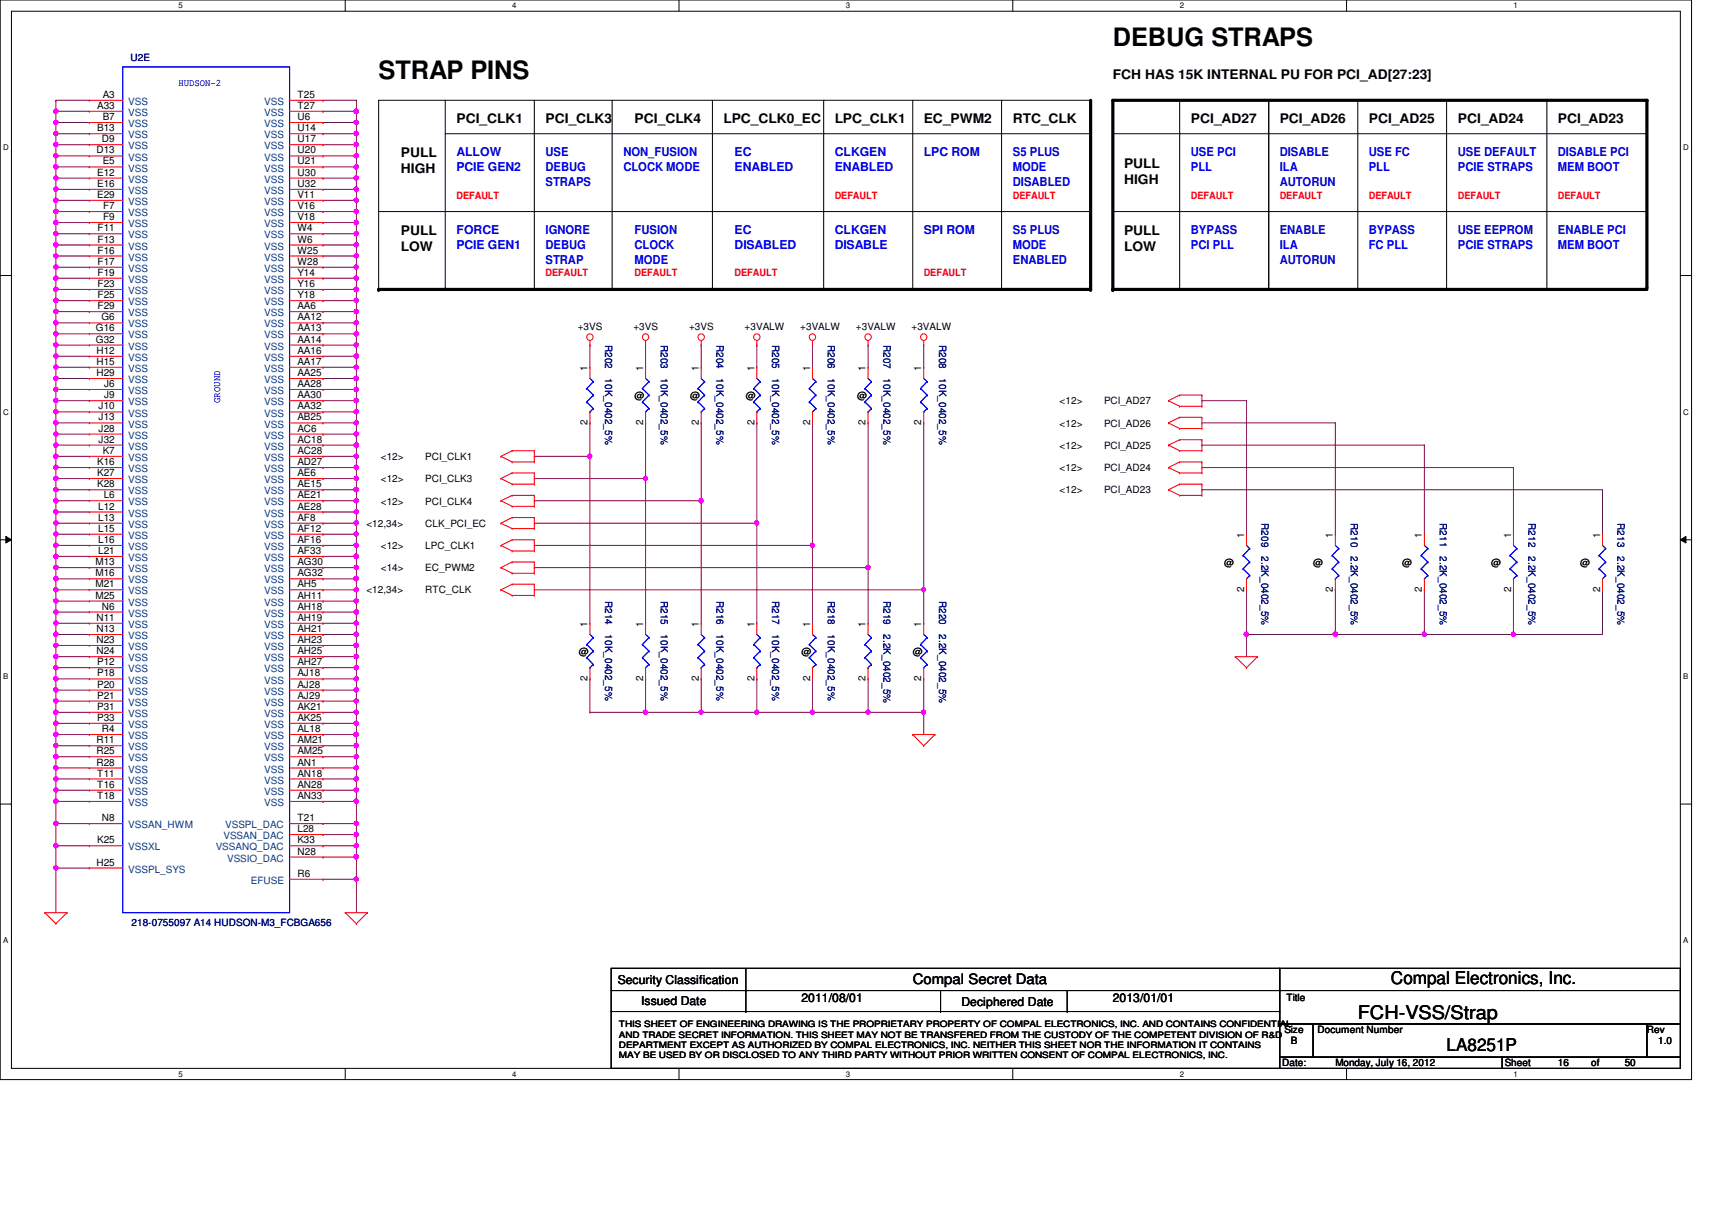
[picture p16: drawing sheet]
<svg xmlns="http://www.w3.org/2000/svg" width="297mm" height="210mm" viewBox="0 0 297 210" stroke-linecap="round" stroke-linejoin="round" font-family="sans-serif">
<defs><g id="words">
<g font-size="4.4">
<text x="193.1" y="8">DEBUG STRAPS</text>
<text x="65.7" y="13.7">STRAP PINS</text>
</g>
<text font-size="3.3" x="235.6" y="176.7">FCH-VSS/Strap</text>
<g font-size="3">
<text x="241.3" y="170.7">Compal Electronics, Inc.</text>
<text x="251" y="182.3">LA8251P</text>
</g>
<text font-size="2.5" x="158.4" y="170.8">Compal Secret Data</text>
<g font-size="2.3">
<text x="193.1" y="13.7">FCH HAS 15K INTERNAL PU FOR PCI_AD[27:23]</text>
<text x="79.2" y="21.4">PCI_CLK1</text>
<text x="94.7" y="21.4">PCI_CLK3</text>
<text x="110.1" y="21.4">PCI_CLK4</text>
<text x="125.5" y="21.4">LPC_CLK0_EC</text>
<text x="144.8" y="21.4">LPC_CLK1</text>
<text x="160.3" y="21.4">EC_PWM2</text>
<text x="175.7" y="21.4">RTC_CLK</text>
<text x="206.6" y="21.4">PCI_AD27</text>
<text x="222" y="21.4">PCI_AD26</text>
<text x="237.5" y="21.4">PCI_AD25</text>
<text x="252.9" y="21.4">PCI_AD24</text>
<text x="270.3" y="21.4">PCI_AD23</text>
<text x="69.6" y="27.2">PULL</text>
<text x="69.6" y="30">HIGH</text>
<text x="195" y="29.2">PULL</text>
<text x="195" y="31.9">HIGH</text>
<text x="69.6" y="40.7">PULL</text>
<text x="195" y="40.7">PULL</text>
<text x="69.6" y="43.5">LOW</text>
<text x="195" y="43.5">LOW</text>
</g>
<g font-size="2.1" fill="#00f">
<text x="79.2" y="27.1">ALLOW</text>
<text x="79.2" y="29.7">PCIE GEN2</text>
<text x="94.7" y="27.1">USE</text>
<text x="94.7" y="29.7">DEBUG</text>
<text x="108.2" y="27.1">NON_FUSION</text>
<text x="108.2" y="29.7">CLOCK MODE</text>
<text x="127.5" y="27.1">EC</text>
<text x="127.5" y="29.7">ENABLED</text>
<text x="144.8" y="27.1">CLKGEN</text>
<text x="144.8" y="29.7">ENABLED</text>
<text x="160.3" y="27.1">LPC ROM</text>
<text x="175.7" y="27.1">S5 PLUS</text>
<text x="175.7" y="29.7">MODE</text>
<text x="206.6" y="27.1">USE PCI</text>
<text x="206.6" y="29.7">PLL</text>
<text x="222" y="27.1">DISABLE</text>
<text x="222" y="29.7">ILA</text>
<text x="237.5" y="27.1">USE FC</text>
<text x="237.5" y="29.7">PLL</text>
<text x="252.9" y="27.1">USE DEFAULT</text>
<text x="252.9" y="29.7">PCIE STRAPS</text>
<text x="270.3" y="27.1">DISABLE PCI</text>
<text x="270.3" y="29.7">MEM BOOT</text>
<text x="94.7" y="32.3">STRAPS</text>
<text x="175.7" y="32.3">DISABLED</text>
<text x="222" y="32.3">AUTORUN</text>
<text x="79.2" y="40.6">FORCE</text>
<text x="94.7" y="40.6">IGNORE</text>
<text x="110.1" y="40.6">FUSION</text>
<text x="127.5" y="40.6">EC</text>
<text x="144.8" y="40.6">CLKGEN</text>
<text x="160.3" y="40.6">SPI ROM</text>
<text x="175.7" y="40.6">S5 PLUS</text>
<text x="206.6" y="40.6">BYPASS</text>
<text x="222" y="40.6">ENABLE</text>
<text x="237.5" y="40.6">BYPASS</text>
<text x="252.9" y="40.6">USE EEPROM</text>
<text x="270.3" y="40.6">ENABLE PCI</text>
<text x="79.2" y="43.2">PCIE GEN1</text>
<text x="94.7" y="43.2">DEBUG</text>
<text x="94.7" y="45.8">STRAP</text>
<text x="110.1" y="43.2">CLOCK</text>
<text x="110.1" y="45.8">MODE</text>
<text x="127.5" y="43.2">DISABLED</text>
<text x="144.8" y="43.2">DISABLE</text>
<text x="175.7" y="43.2">MODE</text>
<text x="175.7" y="45.8">ENABLED</text>
<text x="206.6" y="43.2">PCI PLL</text>
<text x="222" y="43.2">ILA</text>
<text x="222" y="45.8">AUTORUN</text>
<text x="237.5" y="43.2">FC PLL</text>
<text x="252.9" y="43.2">PCIE STRAPS</text>
<text x="270.3" y="43.2">MEM BOOT</text>
</g>
<g font-size="2.1">
<text x="107.2" y="170.7">Security Classification</text>
<text x="139.1" y="173.8">2011/08/01</text>
<text x="193.1" y="173.8">2013/01/01</text>
<text x="111.2" y="174.3">Issued Date</text>
<text x="166.8" y="174.5">Deciphered Date</text>
</g>
<g font-size="1.7" fill="#000080">
<text x="22.6" y="10.5">U2E</text>
<text x="105" y="59.9" transform="rotate(90 105 59.9)">R202</text>
<text x="114.7" y="59.9" transform="rotate(90 114.7 59.9)">R203</text>
<text x="124.3" y="59.9" transform="rotate(90 124.3 59.9)">R204</text>
<text x="134" y="59.9" transform="rotate(90 134 59.9)">R205</text>
<text x="143.6" y="59.9" transform="rotate(90 143.6 59.9)">R206</text>
<text x="153.3" y="59.9" transform="rotate(90 153.3 59.9)">R207</text>
<text x="162.9" y="59.9" transform="rotate(90 162.9 59.9)">R208</text>
<text x="105" y="65.7" transform="rotate(90 105 65.7)">10K_0402_5%</text>
<text x="114.7" y="65.7" transform="rotate(90 114.7 65.7)">10K_0402_5%</text>
<text x="124.3" y="65.7" transform="rotate(90 124.3 65.7)">10K_0402_5%</text>
<text x="134" y="65.7" transform="rotate(90 134 65.7)">10K_0402_5%</text>
<text x="143.6" y="65.7" transform="rotate(90 143.6 65.7)">10K_0402_5%</text>
<text x="153.3" y="65.7" transform="rotate(90 153.3 65.7)">10K_0402_5%</text>
<text x="162.9" y="65.7" transform="rotate(90 162.9 65.7)">10K_0402_5%</text>
<text x="218.9" y="90.8" transform="rotate(90 218.9 90.8)">R209</text>
<text x="234.4" y="90.8" transform="rotate(90 234.4 90.8)">R210</text>
<text x="249.8" y="90.8" transform="rotate(90 249.8 90.8)">R211</text>
<text x="265.2" y="90.8" transform="rotate(90 265.2 90.8)">R212</text>
<text x="280.7" y="90.8" transform="rotate(90 280.7 90.8)">R213</text>
<text x="218.9" y="96.5" transform="rotate(90 218.9 96.5)">2.2K_0402_5%</text>
<text x="234.4" y="96.5" transform="rotate(90 234.4 96.5)">2.2K_0402_5%</text>
<text x="249.8" y="96.5" transform="rotate(90 249.8 96.5)">2.2K_0402_5%</text>
<text x="265.2" y="96.5" transform="rotate(90 265.2 96.5)">2.2K_0402_5%</text>
<text x="280.7" y="96.5" transform="rotate(90 280.7 96.5)">2.2K_0402_5%</text>
<text x="105" y="104.3" transform="rotate(90 105 104.3)">R214</text>
<text x="114.7" y="104.3" transform="rotate(90 114.7 104.3)">R215</text>
<text x="124.3" y="104.3" transform="rotate(90 124.3 104.3)">R216</text>
<text x="134" y="104.3" transform="rotate(90 134 104.3)">R217</text>
<text x="143.6" y="104.3" transform="rotate(90 143.6 104.3)">R218</text>
<text x="153.3" y="104.3" transform="rotate(90 153.3 104.3)">R219</text>
<text x="162.9" y="104.3" transform="rotate(90 162.9 104.3)">R220</text>
<text x="105" y="110.1" transform="rotate(90 105 110.1)">10K_0402_5%</text>
<text x="114.7" y="110.1" transform="rotate(90 114.7 110.1)">10K_0402_5%</text>
<text x="124.3" y="110.1" transform="rotate(90 124.3 110.1)">10K_0402_5%</text>
<text x="134" y="110.1" transform="rotate(90 134 110.1)">10K_0402_5%</text>
<text x="143.6" y="110.1" transform="rotate(90 143.6 110.1)">10K_0402_5%</text>
<text x="153.3" y="110.1" transform="rotate(90 153.3 110.1)">2.2K_0402_5%</text>
<text x="162.9" y="110.1" transform="rotate(90 162.9 110.1)">2.2K_0402_5%</text>
<text x="22.8" y="160.7">218-0755097 A14 HUDSON-M3_FCBGA656</text>
</g>
<g font-size="1.7">
<text x="17.8" y="17">A3</text>
<text x="51.6" y="17">T25</text>
<text x="16.8" y="18.9">A33</text>
<text x="16.8" y="22.8">B13</text>
<text x="17.8" y="20.8">B7</text>
<text x="51.6" y="18.9">T27</text>
<text x="51.6" y="20.8">U6</text>
<text x="51.6" y="22.8">U14</text>
<text x="16.7" y="26.6">D13</text>
<text x="17.7" y="24.7">D9</text>
<text x="17.8" y="28.5">E5</text>
<text x="51.6" y="24.7">U17</text>
<text x="51.6" y="26.6">U20</text>
<text x="51.6" y="28.5">U21</text>
<text x="16.8" y="30.5">E12</text>
<text x="16.8" y="32.4">E16</text>
<text x="16.8" y="34.3">E29</text>
<text x="51.6" y="30.5">U30</text>
<text x="51.6" y="32.4">U32</text>
<text x="51.6" y="34.3">V11</text>
<text x="16.9" y="40.1">F11</text>
<text x="17.9" y="36.3">F7</text>
<text x="17.9" y="38.2">F9</text>
<text x="51.6" y="36.3">V16</text>
<text x="51.6" y="38.2">V18</text>
<text x="51.6" y="40.1">W4</text>
<text x="16.9" y="42.1">F13</text>
<text x="16.9" y="44">F16</text>
<text x="16.9" y="45.9">F17</text>
<text x="16.9" y="47.8">F19</text>
<text x="51.6" y="42.1">W6</text>
<text x="51.6" y="44">W25</text>
<text x="51.6" y="45.9">W28</text>
<text x="51.6" y="47.8">Y14</text>
<text x="16.9" y="49.8">F23</text>
<text x="16.9" y="51.7">F25</text>
<text x="16.9" y="53.6">F29</text>
<text x="51.6" y="49.8">Y16</text>
<text x="51.6" y="51.7">Y18</text>
<text x="51.6" y="53.6">AA6</text>
<text x="16.6" y="57.5">G16</text>
<text x="16.6" y="59.4">G32</text>
<text x="17.6" y="55.6">G6</text>
<text x="51.6" y="55.6">AA12</text>
<text x="51.6" y="57.5">AA13</text>
<text x="51.6" y="59.4">AA14</text>
<text x="100.2" y="57.2">+3VS</text>
<text x="109.9" y="57.2">+3VS</text>
<text x="119.5" y="57.2">+3VS</text>
<text x="129.2" y="57.2">+3VALW</text>
<text x="138.8" y="57.2">+3VALW</text>
<text x="148.5" y="57.2">+3VALW</text>
<text x="158.2" y="57.2">+3VALW</text>
<text x="16.7" y="61.4">H12</text>
<text x="16.7" y="63.3">H15</text>
<text x="16.7" y="65.2">H29</text>
<text x="51.6" y="61.4">AA16</text>
<text x="51.6" y="63.3">AA17</text>
<text x="51.6" y="65.2">AA25</text>
<text x="101.9" y="64.3" transform="rotate(-90 101.9 64.3)">1</text>
<text x="111.6" y="64.3" transform="rotate(-90 111.6 64.3)">1</text>
<text x="121.2" y="64.3" transform="rotate(-90 121.2 64.3)">1</text>
<text x="130.9" y="64.3" transform="rotate(-90 130.9 64.3)">1</text>
<text x="140.5" y="64.3" transform="rotate(-90 140.5 64.3)">1</text>
<text x="150.2" y="64.3" transform="rotate(-90 150.2 64.3)">1</text>
<text x="159.8" y="64.3" transform="rotate(-90 159.8 64.3)">1</text>
<text x="17.1" y="71">J10</text>
<text x="18.1" y="67.1">J6</text>
<text x="18.1" y="69.1">J9</text>
<text x="51.6" y="67.1">AA28</text>
<text x="51.6" y="69.1">AA30</text>
<text x="51.6" y="71">AA32</text>
<text x="110.1" y="69.2">@</text>
<text x="119.8" y="69.2">@</text>
<text x="129.4" y="69.2">@</text>
<text x="148.7" y="69.2">@</text>
<text x="183.9" y="70.1">&lt;12&gt;</text>
<text x="191.6" y="70.1">PCI_AD27</text>
<text x="17.1" y="72.9">J13</text>
<text x="17.1" y="74.9">J28</text>
<text x="17.1" y="76.8">J32</text>
<text x="51.6" y="72.9">AB25</text>
<text x="51.6" y="74.9">AC6</text>
<text x="51.6" y="76.8">AC18</text>
<text x="101.9" y="73.8" transform="rotate(-90 101.9 73.8)">2</text>
<text x="111.6" y="73.8" transform="rotate(-90 111.6 73.8)">2</text>
<text x="121.2" y="73.8" transform="rotate(-90 121.2 73.8)">2</text>
<text x="130.9" y="73.8" transform="rotate(-90 130.9 73.8)">2</text>
<text x="140.5" y="73.8" transform="rotate(-90 140.5 73.8)">2</text>
<text x="150.2" y="73.8" transform="rotate(-90 150.2 73.8)">2</text>
<text x="159.8" y="73.8" transform="rotate(-90 159.8 73.8)">2</text>
<text x="183.9" y="74">&lt;12&gt;</text>
<text x="183.9" y="77.9">&lt;12&gt;</text>
<text x="191.6" y="74">PCI_AD26</text>
<text x="191.6" y="77.9">PCI_AD25</text>
<text x="16.8" y="80.7">K16</text>
<text x="16.8" y="82.6">K27</text>
<text x="17.8" y="78.7">K7</text>
<text x="51.6" y="78.7">AC28</text>
<text x="51.6" y="80.7">AD27</text>
<text x="51.6" y="82.6">AE6</text>
<text x="66.1" y="79.8">&lt;12&gt;</text>
<text x="66.1" y="83.7">&lt;12&gt;</text>
<text x="73.8" y="79.8">PCI_CLK1</text>
<text x="73.8" y="83.7">PCI_CLK3</text>
<text x="183.9" y="81.7">&lt;12&gt;</text>
<text x="191.6" y="81.7">PCI_AD24</text>
<text x="16.8" y="84.5">K28</text>
<text x="17" y="88.4">L12</text>
<text x="18" y="86.4">L6</text>
<text x="51.6" y="84.5">AE15</text>
<text x="51.6" y="86.4">AE21</text>
<text x="51.6" y="88.4">AE28</text>
<text x="66.1" y="87.5">&lt;12&gt;</text>
<text x="73.8" y="87.5">PCI_CLK4</text>
<text x="183.9" y="85.6">&lt;12&gt;</text>
<text x="191.6" y="85.6">PCI_AD23</text>
<text x="17" y="90.3">L13</text>
<text x="17" y="92.2">L15</text>
<text x="17" y="94.2">L16</text>
<text x="51.6" y="90.3">AF8</text>
<text x="51.6" y="92.2">AF12</text>
<text x="51.6" y="94.2">AF16</text>
<text x="63.6" y="91.4">&lt;12,34&gt;</text>
<text x="66.1" y="95.2">&lt;12&gt;</text>
<text x="73.8" y="91.4">CLK_PCI_EC</text>
<text x="73.8" y="95.2">LPC_CLK1</text>
<text x="215.9" y="93.3" transform="rotate(-90 215.9 93.3)">1</text>
<text x="231.3" y="93.3" transform="rotate(-90 231.3 93.3)">1</text>
<text x="246.7" y="93.3" transform="rotate(-90 246.7 93.3)">1</text>
<text x="262.2" y="93.3" transform="rotate(-90 262.2 93.3)">1</text>
<text x="277.6" y="93.3" transform="rotate(-90 277.6 93.3)">1</text>
<text x="16.6" y="98">M13</text>
<text x="16.6" y="100">M16</text>
<text x="16.6" y="101.9">M21</text>
<text x="17" y="96.1">L21</text>
<text x="51.6" y="96.1">AF33</text>
<text x="51.6" y="98">AG30</text>
<text x="51.6" y="100">AG32</text>
<text x="51.6" y="101.9">AH5</text>
<text x="66.1" y="99.1">&lt;14&gt;</text>
<text x="73.8" y="99.1">EC_PWM2</text>
<text x="212.4" y="98.1">@</text>
<text x="227.8" y="98.1">@</text>
<text x="243.3" y="98.1">@</text>
<text x="258.7" y="98.1">@</text>
<text x="274.2" y="98.1">@</text>
<text x="16.6" y="103.8">M25</text>
<text x="16.7" y="107.7">N11</text>
<text x="17.7" y="105.7">N6</text>
<text x="51.6" y="103.8">AH11</text>
<text x="51.6" y="105.7">AH18</text>
<text x="51.6" y="107.7">AH19</text>
<text x="63.6" y="103">&lt;12,34&gt;</text>
<text x="73.8" y="103">RTC_CLK</text>
<text x="215.9" y="102.7" transform="rotate(-90 215.9 102.7)">2</text>
<text x="231.3" y="102.7" transform="rotate(-90 231.3 102.7)">2</text>
<text x="246.7" y="102.7" transform="rotate(-90 246.7 102.7)">2</text>
<text x="262.2" y="102.7" transform="rotate(-90 262.2 102.7)">2</text>
<text x="277.6" y="102.7" transform="rotate(-90 277.6 102.7)">2</text>
<text x="16.7" y="109.6">N13</text>
<text x="16.7" y="111.5">N23</text>
<text x="16.7" y="113.5">N24</text>
<text x="51.6" y="109.6">AH21</text>
<text x="51.6" y="111.5">AH23</text>
<text x="51.6" y="113.5">AH25</text>
<text x="100.5" y="113.6">@</text>
<text x="101.9" y="108.7" transform="rotate(-90 101.9 108.7)">1</text>
<text x="111.6" y="108.7" transform="rotate(-90 111.6 108.7)">1</text>
<text x="121.2" y="108.7" transform="rotate(-90 121.2 108.7)">1</text>
<text x="130.9" y="108.7" transform="rotate(-90 130.9 108.7)">1</text>
<text x="139.1" y="113.6">@</text>
<text x="140.5" y="108.7" transform="rotate(-90 140.5 108.7)">1</text>
<text x="150.2" y="108.7" transform="rotate(-90 150.2 108.7)">1</text>
<text x="158.4" y="113.6">@</text>
<text x="159.8" y="108.7" transform="rotate(-90 159.8 108.7)">1</text>
<text x="16.8" y="115.4">P12</text>
<text x="16.8" y="117.3">P18</text>
<text x="16.8" y="119.3">P20</text>
<text x="51.6" y="115.4">AH27</text>
<text x="51.6" y="117.3">AJ18</text>
<text x="51.6" y="119.3">AJ28</text>
<text x="101.9" y="118.2" transform="rotate(-90 101.9 118.2)">2</text>
<text x="111.6" y="118.2" transform="rotate(-90 111.6 118.2)">2</text>
<text x="121.2" y="118.2" transform="rotate(-90 121.2 118.2)">2</text>
<text x="130.9" y="118.2" transform="rotate(-90 130.9 118.2)">2</text>
<text x="140.5" y="118.2" transform="rotate(-90 140.5 118.2)">2</text>
<text x="150.2" y="118.2" transform="rotate(-90 150.2 118.2)">2</text>
<text x="159.8" y="118.2" transform="rotate(-90 159.8 118.2)">2</text>
<text x="16.8" y="121.2">P21</text>
<text x="16.8" y="123.1">P31</text>
<text x="16.8" y="125.1">P33</text>
<text x="51.6" y="121.2">AJ29</text>
<text x="51.6" y="123.1">AK21</text>
<text x="51.6" y="125.1">AK25</text>
<text x="16.7" y="128.9">R11</text>
<text x="16.7" y="130.9">R25</text>
<text x="17.7" y="127">R4</text>
<text x="51.6" y="127">AL18</text>
<text x="51.6" y="128.9">AM21</text>
<text x="51.6" y="130.9">AM25</text>
<text x="16.7" y="132.8">R28</text>
<text x="16.9" y="134.7">T11</text>
<text x="16.9" y="136.7">T16</text>
<text x="51.6" y="132.8">AN1</text>
<text x="51.6" y="134.7">AN18</text>
<text x="51.6" y="136.7">AN28</text>
<text x="16.9" y="138.6">T18</text>
<text x="17.7" y="142.5">N8</text>
<text x="51.6" y="138.6">AN33</text>
<text x="51.6" y="142.5">T21</text>
<text x="16.8" y="146.3">K25</text>
<text x="51.6" y="144.4">L28</text>
<text x="51.6" y="146.3">K33</text>
<text x="51.6" y="148.3">N28</text>
<text x="16.7" y="150.2">H25</text>
<text x="51.6" y="152.1">R6</text>
<text x="223.2" y="173.6">Title</text>
<text x="222.8" y="179.2">Size</text>
<text x="228.6" y="179.2">Document Number</text>
<text x="285.7" y="179.2">Rev</text>
<text x="222.5" y="185">Date:</text>
<text x="224" y="181.1">B</text>
<text x="231.7" y="185">Monday, July 16, 2012</text>
<text x="261.1" y="185">Sheet</text>
<text x="270.3" y="185">16</text>
<text x="276.1" y="185">of</text>
<text x="281.9" y="185">50</text>
<text x="287.7" y="181.1">1.0</text>
</g>
<g font-size="1.7" fill="#00f">
<text x="30.9" y="14.9">HUDSON-2</text>
<text x="38.2" y="69.9" transform="rotate(-90 38.2 69.9)">GROUND</text>
</g>
<g font-size="1.7" fill="#004080">
<text x="22.3" y="18.2">VSS</text>
<text x="22.3" y="20.1">VSS</text>
<text x="22.3" y="22.1">VSS</text>
<text x="45.8" y="18.2">VSS</text>
<text x="45.8" y="20.1">VSS</text>
<text x="45.8" y="22.1">VSS</text>
<text x="22.3" y="24">VSS</text>
<text x="22.3" y="25.9">VSS</text>
<text x="22.3" y="27.9">VSS</text>
<text x="22.3" y="29.8">VSS</text>
<text x="45.8" y="24">VSS</text>
<text x="45.8" y="25.9">VSS</text>
<text x="45.8" y="27.9">VSS</text>
<text x="45.8" y="29.8">VSS</text>
<text x="22.3" y="31.7">VSS</text>
<text x="22.3" y="33.7">VSS</text>
<text x="22.3" y="35.6">VSS</text>
<text x="45.8" y="31.7">VSS</text>
<text x="45.8" y="33.7">VSS</text>
<text x="45.8" y="35.6">VSS</text>
<text x="22.3" y="37.5">VSS</text>
<text x="22.3" y="39.4">VSS</text>
<text x="22.3" y="41.4">VSS</text>
<text x="45.8" y="37.5">VSS</text>
<text x="45.8" y="39.4">VSS</text>
<text x="45.8" y="41.4">VSS</text>
<text x="22.3" y="43.3">VSS</text>
<text x="22.3" y="45.2">VSS</text>
<text x="22.3" y="47.2">VSS</text>
<text x="45.8" y="43.3">VSS</text>
<text x="45.8" y="45.2">VSS</text>
<text x="45.8" y="47.2">VSS</text>
<text x="22.3" y="49.1">VSS</text>
<text x="22.3" y="51">VSS</text>
<text x="22.3" y="53">VSS</text>
<text x="45.8" y="49.1">VSS</text>
<text x="45.8" y="51">VSS</text>
<text x="45.8" y="53">VSS</text>
<text x="22.3" y="54.9">VSS</text>
<text x="22.3" y="56.8">VSS</text>
<text x="22.3" y="58.7">VSS</text>
<text x="45.8" y="54.9">VSS</text>
<text x="45.8" y="56.8">VSS</text>
<text x="45.8" y="58.7">VSS</text>
<text x="22.3" y="60.7">VSS</text>
<text x="22.3" y="62.6">VSS</text>
<text x="22.3" y="64.5">VSS</text>
<text x="45.8" y="60.7">VSS</text>
<text x="45.8" y="62.6">VSS</text>
<text x="45.8" y="64.5">VSS</text>
<text x="22.3" y="66.5">VSS</text>
<text x="22.3" y="68.4">VSS</text>
<text x="22.3" y="70.3">VSS</text>
<text x="45.8" y="66.5">VSS</text>
<text x="45.8" y="68.4">VSS</text>
<text x="45.8" y="70.3">VSS</text>
<text x="22.3" y="72.3">VSS</text>
<text x="22.3" y="74.2">VSS</text>
<text x="22.3" y="76.1">VSS</text>
<text x="45.8" y="72.3">VSS</text>
<text x="45.8" y="74.2">VSS</text>
<text x="45.8" y="76.1">VSS</text>
<text x="22.3" y="78">VSS</text>
<text x="22.3" y="80">VSS</text>
<text x="22.3" y="81.9">VSS</text>
<text x="22.3" y="83.8">VSS</text>
<text x="45.8" y="78">VSS</text>
<text x="45.8" y="80">VSS</text>
<text x="45.8" y="81.9">VSS</text>
<text x="45.8" y="83.8">VSS</text>
<text x="22.3" y="85.8">VSS</text>
<text x="22.3" y="87.7">VSS</text>
<text x="22.3" y="89.6">VSS</text>
<text x="45.8" y="85.8">VSS</text>
<text x="45.8" y="87.7">VSS</text>
<text x="45.8" y="89.6">VSS</text>
<text x="22.3" y="91.6">VSS</text>
<text x="22.3" y="93.5">VSS</text>
<text x="22.3" y="95.4">VSS</text>
<text x="45.8" y="91.6">VSS</text>
<text x="45.8" y="93.5">VSS</text>
<text x="45.8" y="95.4">VSS</text>
<text x="22.3" y="97.3">VSS</text>
<text x="22.3" y="99.3">VSS</text>
<text x="22.3" y="101.2">VSS</text>
<text x="45.8" y="97.3">VSS</text>
<text x="45.8" y="99.3">VSS</text>
<text x="45.8" y="101.2">VSS</text>
<text x="22.3" y="103.1">VSS</text>
<text x="22.3" y="105.1">VSS</text>
<text x="22.3" y="107">VSS</text>
<text x="45.8" y="103.1">VSS</text>
<text x="45.8" y="105.1">VSS</text>
<text x="45.8" y="107">VSS</text>
<text x="22.3" y="108.9">VSS</text>
<text x="22.3" y="110.9">VSS</text>
<text x="22.3" y="112.8">VSS</text>
<text x="45.8" y="108.9">VSS</text>
<text x="45.8" y="110.9">VSS</text>
<text x="45.8" y="112.8">VSS</text>
<text x="22.3" y="114.7">VSS</text>
<text x="22.3" y="116.6">VSS</text>
<text x="22.3" y="118.6">VSS</text>
<text x="45.8" y="114.7">VSS</text>
<text x="45.8" y="116.6">VSS</text>
<text x="45.8" y="118.6">VSS</text>
<text x="22.3" y="120.5">VSS</text>
<text x="22.3" y="122.4">VSS</text>
<text x="22.3" y="124.4">VSS</text>
<text x="45.8" y="120.5">VSS</text>
<text x="45.8" y="122.4">VSS</text>
<text x="45.8" y="124.4">VSS</text>
<text x="22.3" y="126.3">VSS</text>
<text x="22.3" y="128.2">VSS</text>
<text x="22.3" y="130.2">VSS</text>
<text x="45.8" y="126.3">VSS</text>
<text x="45.8" y="128.2">VSS</text>
<text x="45.8" y="130.2">VSS</text>
<text x="22.3" y="132.1">VSS</text>
<text x="22.3" y="134">VSS</text>
<text x="22.3" y="135.9">VSS</text>
<text x="22.3" y="137.9">VSS</text>
<text x="45.8" y="132.1">VSS</text>
<text x="45.8" y="134">VSS</text>
<text x="45.8" y="135.9">VSS</text>
<text x="45.8" y="137.9">VSS</text>
<text x="22.3" y="139.8">VSS</text>
<text x="22.3" y="143.7">VSSAN_HWM</text>
<text x="39.1" y="143.7">VSSPL_DAC</text>
<text x="45.8" y="139.8">VSS</text>
<text x="22.3" y="147.5">VSSXL</text>
<text x="37.4" y="147.5">VSSANQ_DAC</text>
<text x="38.8" y="145.6">VSSAN_DAC</text>
<text x="39.4" y="149.5">VSSIO_DAC</text>
<text x="22.3" y="151.4">VSSPL_SYS</text>
<text x="43.5" y="153.3">EFUSE</text>
</g>
<g font-size="1.7" fill="#f00">
<text x="79.2" y="34.5">DEFAULT</text>
<text x="144.8" y="34.5">DEFAULT</text>
<text x="175.7" y="34.5">DEFAULT</text>
<text x="206.6" y="34.5">DEFAULT</text>
<text x="222" y="34.5">DEFAULT</text>
<text x="237.5" y="34.5">DEFAULT</text>
<text x="252.9" y="34.5">DEFAULT</text>
<text x="270.3" y="34.5">DEFAULT</text>
<text x="94.7" y="48">DEFAULT</text>
<text x="110.1" y="48">DEFAULT</text>
<text x="127.5" y="48">DEFAULT</text>
<text x="160.3" y="48">DEFAULT</text>
</g>
<g font-size="1.5">
<text x="107.4" y="178.2">THIS SHEET OF ENGINEERING DRAWING IS THE PROPRIETARY PROPERTY OF COMPAL ELECTRONICS, INC. AND CONTAINS CONFIDENTIAL</text>
<text x="107.4" y="180">AND TRADE SECRET INFORMATION. THIS SHEET MAY NOT BE TRANSFERED FROM THE CUSTODY OF THE COMPETENT DIVISION OF R&amp;D</text>
<text x="107.4" y="181.8">DEPARTMENT EXCEPT AS AUTHORIZED BY COMPAL ELECTRONICS, INC. NEITHER THIS SHEET NOR THE INFORMATION IT CONTAINS</text>
<text x="107.4" y="183.6">MAY BE USED BY OR DISCLOSED TO ANY THIRD PARTY WITHOUT PRIOR WRITTEN CONSENT OF COMPAL ELECTRONICS, INC.</text>
</g>
<g font-size="1.4">
<text x="30.9" y="1.4">5</text>
<text x="88.9" y="1.4">4</text>
<text x="146.8" y="1.4">3</text>
<text x="204.7" y="1.4">2</text>
<text x="262.6" y="1.4">1</text>
<text x=".5" y="26.1">D</text>
<text x="292.1" y="26.1">D</text>
<text x=".5" y="71.9">C</text>
<text x="292.1" y="71.9">C</text>
<text x=".5" y="117.8">B</text>
<text x="292.1" y="117.8">B</text>
<text x=".5" y="163.6">A</text>
<text x="292.1" y="163.6">A</text>
<text x="30.9" y="186.8">5</text>
<text x="88.9" y="186.8">4</text>
<text x="146.8" y="186.8">3</text>
<text x="204.7" y="186.8">2</text>
<text x="262.6" y="186.8">1</text>
</g>
</g></defs>
<path d="M0 0h293.5v187.3h-293.5zM2 1.9h289.5v183.4h-289.5z" fill="none" stroke="#000" stroke-width=".17"/>
<g fill="#fff">
<path d="M30.9 .2h.8v1.5h-.8z"/>
<path d="M30.9 185.5h.8v1.6h-.8z"/>
</g>
<path d="M59.9 0v1.9M59.9 185.3v2" fill="none" stroke="#000" stroke-width=".17"/>
<g fill="#fff">
<path d="M88.9 .2h.7v1.5h-.7z"/>
<path d="M88.9 185.5h.7v1.6h-.7z"/>
</g>
<path d="M117.8 0v1.9M117.8 185.3v2" fill="none" stroke="#000" stroke-width=".17"/>
<g fill="#fff">
<path d="M146.8 .2h.7v1.5h-.7z"/>
<path d="M146.8 185.5h.7v1.6h-.7z"/>
</g>
<path d="M175.7 0v1.9M175.7 185.3v2" fill="none" stroke="#000" stroke-width=".17"/>
<g fill="#fff">
<path d="M204.7 .2h.7v1.5h-.7z"/>
<path d="M204.7 185.5h.7v1.6h-.7z"/>
</g>
<path d="M233.6 0v1.9M233.6 185.3v2" fill="none" stroke="#000" stroke-width=".17"/>
<g fill="#fff">
<path d="M262.6 .2h.8v1.5h-.8z"/>
<path d="M262.6 185.5h.8v1.6h-.8z"/>
<path d="M.5 24.8h1v1.6h-1z"/>
<path d="M292.1 24.8h.9v1.6h-.9z"/>
<path d="M.5 70.7h1v1.5h-1z"/>
<path d="M292.1 70.7h.9v1.5h-.9z"/>
</g>
<path d="M0 47.8h2M291.5 47.8h2" fill="none" stroke="#000" stroke-width=".17"/>
<g fill="#fff">
<path d="M.5 116.5h.9v1.6h-.9z"/>
<path d="M292.1 116.5h.8v1.6h-.8z"/>
</g>
<path d="M0 93.6h2M1 93l1 .6-1 .6zM291.5 93.6l1-.6v1.2zM291.5 93.6h2" fill="none" stroke="#000" stroke-width=".17"/>
<path d="M1 93l1 .6-1 .6zM291.5 93.6l1-.6v1.2z" fill="#000"/>
<g fill="#fff">
<path d="M.5 162.4h.9v1.5h-.9z"/>
<path d="M292.1 162.4h.8v1.5h-.8z"/>
</g>
<g fill="none" stroke="#000" stroke-width=".17">
<path d="M77.3 17.4v32.8M92.7 17.4v32.8M106.2 17.4v32.8M123.6 17.4v32.8M142.9 17.4v32.8M158.4 17.4v32.8M173.8 17.4v32.8M189.2 17.4h.1M189.2 17.4h-123.5v32.8M204.7 17.4v32.8M220.1 17.4v32.8M235.6 17.4v32.8"/>
<path d="M251 17.4v32.8M268.4 17.4v32.8M285.7 17.4v32.8M65.7 36.7h123.5M77.3 23.2h111.9M189.2 36.7h.1M189.2 23.2h.1M193.1 36.7h92.6M193.1 23.2h92.6M285.7 36.7h.1M285.7 23.2h.1M65.7 50.2h.1"/>
<path d="M77.3 50.2h.1M92.7 50.2h.1M106.2 50.2h.1M123.6 50.2h.1M142.9 50.2h.1M158.4 50.2h.1M173.8 50.2h.1M204.7 50.2h.1M220.1 50.2h.1M235.6 50.2h.1M251 50.2h.1M268.4 50.2h.1"/>
<path d="M285.7 50.2h.1M0 139.5h2M291.5 139.5h2"/>
</g>
<path d="M189.2 17.4v32.8h-123.5M285.7 49.8v-32.4h-92.6v32.8h92.6" fill="none" stroke="#000" stroke-width=".55"/>
<g fill="#000">
<circle cx="285.7" cy="17.4" r=".28"/>
<circle cx="65.7" cy="50.2" r=".28"/>
<circle cx="189.2" cy="50.2" r=".28"/>
<circle cx="193.1" cy="50.2" r=".28"/>
<circle cx="285.7" cy="49.8" r=".28"/>
</g>
<path d="M9.7 90.8h.1M9.7 90.8v1.9" fill="none" stroke="#800040" stroke-width=".17"/>
<circle cx="9.7" cy="90.7" r=".38" fill="#f0f"/>
<circle cx="9.7" cy="90.7" r=".38" fill="none" stroke="#f0f" stroke-width=".17"/>
<path d="M9.7 57.9h.1M9.7 57.9v2M9.7 110.1h.1M9.7 110.1v1.9" fill="none" stroke="#800040" stroke-width=".17"/>
<circle cx="9.7" cy="57.9" r=".38" fill="#f0f"/>
<circle cx="9.7" cy="57.9" r=".38" fill="none" stroke="#f0f" stroke-width=".17"/>
<g fill="none" stroke="#800040" stroke-width=".17">
<path d="M9.7 96.5h.1M9.7 90.8h.1M9.7 86.9h.1M9.7 88.8h.1M9.7 96.5h5.8M9.7 90.8h5.8M9.7 86.9h5.8M9.7 88.8h5.8M9.7 108.1h.1M9.7 100.4h.1M9.7 104.3h.1M9.7 102.3h.1"/>
<path d="M9.7 106.2h.1M9.7 110.1h.1M9.7 108.1h5.8M9.7 100.4h5.8M9.7 104.3h5.8M9.7 102.3h5.8M9.7 106.2h5.8M9.7 110.1h5.8"/>
</g>
<circle cx="9.7" cy="110" r=".38" fill="#f0f"/>
<circle cx="9.7" cy="110" r=".38" fill="none" stroke="#f0f" stroke-width=".17"/>
<g fill="none" stroke="#800040" stroke-width=".17">
<path d="M9.7 19.3h.1M9.7 17.4h.1M9.7 19.3h5.8M9.7 17.4h5.8M9.7 21.3h.1M9.7 29h.1M9.7 38.6h.1M9.7 32.9h.1M9.7 25.1h.1M9.7 34.8h.1M9.7 23.2h.1M9.7 27.1h.1"/>
<path d="M9.7 36.7h.1M9.7 30.9h.1M9.7 21.3h5.8M9.7 29h5.8M9.7 38.6h5.8M9.7 32.9h5.8M9.7 25.1h5.8M9.7 34.8h5.8M9.7 23.2h5.8M9.7 27.1h5.8M9.7 36.7h5.8M9.7 30.9h5.8"/>
<path d="M9.7 40.6h.1M9.7 42.5h.1M9.7 59.9h.1M9.7 57.9h.1M9.7 50.2h.1M9.7 52.2h.1M9.7 54.1h.1M9.7 56h.1M9.7 48.3h.1M9.7 44.4h.1M9.7 46.4h.1M9.7 40.6h5.8"/>
<path d="M9.7 42.5h5.8M9.7 59.9h5.8M9.7 57.9h5.8M9.7 50.2h5.8M9.7 52.2h5.8M9.7 54.1h5.8M9.7 56h5.8M9.7 48.3h5.8M9.7 44.4h5.8M9.7 46.4h5.8M9.7 75.3h.1M9.7 79.2h.1"/>
<path d="M9.7 69.5h.1M9.7 71.5h.1M9.7 77.2h.1M9.7 67.6h.1M9.7 65.7h.1M9.7 63.7h.1M9.7 61.8h.1M9.7 73.4h.1M9.7 75.3h5.8M9.7 79.2h5.8M9.7 69.5h5.8M9.7 71.5h5.8"/>
<path d="M9.7 77.2h5.8M9.7 67.6h5.8M9.7 65.7h5.8M9.7 63.7h5.8M9.7 61.8h5.8M9.7 73.4h5.8M9.7 61.8v1.9M9.7 94.6h.1M9.7 98.5h.1M9.7 92.7h.1M9.7 83h.1M9.7 81.1h.1"/>
<path d="M9.7 94.6h5.8M9.7 98.5h5.8M9.7 92.7h5.8M9.7 83h5.8M9.7 81.1h5.8M9.7 115.8h.1M9.7 119.7h.1M9.7 117.8h.1M9.7 113.9h.1M9.7 112h.1M9.7 115.8h5.8M9.7 119.7h5.8"/>
<path d="M9.7 117.8h5.8M9.7 113.9h5.8M9.7 112h5.8M9.7 123.6h.1M9.7 133.2h.1M9.7 127.4h.1M9.7 135.1h.1M9.7 129.4h.1M9.7 121.6h.1M9.7 131.3h.1M9.7 125.5h.1M9.7 137.1h.1"/>
<path d="M9.7 139h.1M9.7 123.6h5.8M9.7 133.2h5.8M9.7 127.4h5.8M9.7 135.1h5.8M9.7 129.4h5.8M9.7 121.6h5.8M9.7 131.3h5.8M9.7 125.5h5.8M9.7 137.1h5.8M9.7 139h5.8M9.7 146.7h.1"/>
<path d="M9.7 150.6h.1M9.7 142.9h.1M9.7 146.7h5.8M9.7 150.6h5.8M9.7 142.9h5.8"/>
</g>
<circle cx="9.7" cy="61.8" r=".38" fill="#f0f"/>
<circle cx="9.7" cy="61.8" r=".38" fill="none" stroke="#f0f" stroke-width=".17"/>
<path d="M9.7 71.5h.1M9.7 71.5v1.9" fill="none" stroke="#800040" stroke-width=".17"/>
<circle cx="9.7" cy="71.4" r=".38" fill="#f0f"/>
<circle cx="9.7" cy="71.4" r=".38" fill="none" stroke="#f0f" stroke-width=".17"/>
<path d="M9.7 46.4h.1M9.7 46.4v1.9" fill="none" stroke="#800040" stroke-width=".17"/>
<circle cx="9.7" cy="46.3" r=".37" fill="#f0f"/>
<circle cx="9.7" cy="46.3" r=".37" fill="none" stroke="#f0f" stroke-width=".17"/>
<path d="M9.7 102.3h.1M9.7 102.3v2" fill="none" stroke="#800040" stroke-width=".17"/>
<circle cx="9.7" cy="102.3" r=".37" fill="#f0f"/>
<circle cx="9.7" cy="102.3" r=".37" fill="none" stroke="#f0f" stroke-width=".17"/>
<path d="M9.7 98.5h.1M9.7 98.5v1.9" fill="none" stroke="#800040" stroke-width=".17"/>
<circle cx="9.7" cy="98.4" r=".37" fill="#f0f"/>
<circle cx="9.7" cy="98.4" r=".37" fill="none" stroke="#f0f" stroke-width=".17"/>
<path d="M9.7 125.5h.1M9.7 125.5v1.9" fill="none" stroke="#800040" stroke-width=".17"/>
<circle cx="9.7" cy="125.5" r=".38" fill="#f0f"/>
<circle cx="9.7" cy="125.5" r=".38" fill="none" stroke="#f0f" stroke-width=".17"/>
<path d="M9.7 81.1h.1M9.7 81.1v1.9" fill="none" stroke="#800040" stroke-width=".17"/>
<circle cx="9.7" cy="81.1" r=".38" fill="#f0f"/>
<circle cx="9.7" cy="81.1" r=".38" fill="none" stroke="#f0f" stroke-width=".17"/>
<path d="M9.7 150.6h.1M9.7 150.6v7.7" fill="none" stroke="#800040" stroke-width=".17"/>
<circle cx="9.7" cy="150.6" r=".37" fill="#f0f"/>
<circle cx="9.7" cy="150.6" r=".37" fill="none" stroke="#f0f" stroke-width=".17"/>
<path d="M9.7 56h.1M9.7 56v1.9" fill="none" stroke="#800040" stroke-width=".17"/>
<circle cx="9.7" cy="56" r=".37" fill="#f0f"/>
<circle cx="9.7" cy="56" r=".37" fill="none" stroke="#f0f" stroke-width=".17"/>
<path d="M9.7 106.2h.1M9.7 106.2v1.9" fill="none" stroke="#800040" stroke-width=".17"/>
<circle cx="9.7" cy="106.2" r=".38" fill="#f0f"/>
<circle cx="9.7" cy="106.2" r=".38" fill="none" stroke="#f0f" stroke-width=".17"/>
<path d="M9.7 94.6h.1M9.7 94.6v1.9" fill="none" stroke="#800040" stroke-width=".17"/>
<circle cx="9.7" cy="94.6" r=".37" fill="#f0f"/>
<circle cx="9.7" cy="94.6" r=".37" fill="none" stroke="#f0f" stroke-width=".17"/>
<path d="M9.7 139h.1M9.7 139v3.9" fill="none" stroke="#800040" stroke-width=".17"/>
<circle cx="9.7" cy="139" r=".38" fill="#f0f"/>
<circle cx="9.7" cy="139" r=".38" fill="none" stroke="#f0f" stroke-width=".17"/>
<path d="M9.7 17.4h.1M9.7 17.4v1.9M9.7 40.6h.1M9.7 40.6v1.9" fill="none" stroke="#800040" stroke-width=".17"/>
<circle cx="9.7" cy="40.5" r=".37" fill="#f0f"/>
<circle cx="9.7" cy="40.5" r=".37" fill="none" stroke="#f0f" stroke-width=".17"/>
<path d="M9.7 25.1h.1M9.7 25.1v2" fill="none" stroke="#800040" stroke-width=".17"/>
<circle cx="9.7" cy="25.1" r=".37" fill="#f0f"/>
<circle cx="9.7" cy="25.1" r=".37" fill="none" stroke="#f0f" stroke-width=".17"/>
<path d="M9.7 32.9h.1M9.7 32.9v1.9" fill="none" stroke="#800040" stroke-width=".17"/>
<circle cx="9.7" cy="32.8" r=".38" fill="#f0f"/>
<circle cx="9.7" cy="32.8" r=".38" fill="none" stroke="#f0f" stroke-width=".17"/>
<path d="M9.7 38.6h.1M9.7 38.6v2" fill="none" stroke="#800040" stroke-width=".17"/>
<circle cx="9.7" cy="38.6" r=".38" fill="#f0f"/>
<circle cx="9.7" cy="38.6" r=".38" fill="none" stroke="#f0f" stroke-width=".17"/>
<path d="M9.7 44.4h.1M9.7 44.4v2" fill="none" stroke="#800040" stroke-width=".17"/>
<circle cx="9.7" cy="44.4" r=".37" fill="#f0f"/>
<circle cx="9.7" cy="44.4" r=".37" fill="none" stroke="#f0f" stroke-width=".17"/>
<path d="M9.7 48.3h.1M9.7 48.3v1.9" fill="none" stroke="#800040" stroke-width=".17"/>
<circle cx="9.7" cy="48.3" r=".38" fill="#f0f"/>
<circle cx="9.7" cy="48.3" r=".38" fill="none" stroke="#f0f" stroke-width=".17"/>
<path d="M9.7 54.1h.1M9.7 54.1v1.9" fill="none" stroke="#800040" stroke-width=".17"/>
<circle cx="9.7" cy="54" r=".37" fill="#f0f"/>
<circle cx="9.7" cy="54" r=".37" fill="none" stroke="#f0f" stroke-width=".17"/>
<path d="M9.7 104.3h.1M9.7 104.3v1.9" fill="none" stroke="#800040" stroke-width=".17"/>
<circle cx="9.7" cy="104.2" r=".37" fill="#f0f"/>
<circle cx="9.7" cy="104.2" r=".37" fill="none" stroke="#f0f" stroke-width=".17"/>
<path d="M9.7 67.6h.1M9.7 67.6v1.9" fill="none" stroke="#800040" stroke-width=".17"/>
<circle cx="9.7" cy="67.6" r=".38" fill="#f0f"/>
<circle cx="9.7" cy="67.6" r=".38" fill="none" stroke="#f0f" stroke-width=".17"/>
<path d="M9.7 117.8h.1M9.7 117.8v1.9" fill="none" stroke="#800040" stroke-width=".17"/>
<circle cx="9.7" cy="117.7" r=".37" fill="#f0f"/>
<circle cx="9.7" cy="117.7" r=".37" fill="none" stroke="#f0f" stroke-width=".17"/>
<path d="M9.7 75.3h.1M9.7 75.3v1.9" fill="none" stroke="#800040" stroke-width=".17"/>
<circle cx="9.7" cy="75.3" r=".37" fill="#f0f"/>
<circle cx="9.7" cy="75.3" r=".37" fill="none" stroke="#f0f" stroke-width=".17"/>
<path d="M9.7 59.9h.1M9.7 59.9v1.9" fill="none" stroke="#800040" stroke-width=".17"/>
<circle cx="9.7" cy="59.8" r=".37" fill="#f0f"/>
<circle cx="9.7" cy="59.8" r=".37" fill="none" stroke="#f0f" stroke-width=".17"/>
<path d="M9.7 69.5h.1M9.7 69.5v2" fill="none" stroke="#800040" stroke-width=".17"/>
<circle cx="9.7" cy="69.5" r=".37" fill="#f0f"/>
<circle cx="9.7" cy="69.5" r=".37" fill="none" stroke="#f0f" stroke-width=".17"/>
<path d="M9.7 79.2h.1M9.7 79.2v1.9" fill="none" stroke="#800040" stroke-width=".17"/>
<circle cx="9.7" cy="79.1" r=".37" fill="#f0f"/>
<circle cx="9.7" cy="79.1" r=".37" fill="none" stroke="#f0f" stroke-width=".17"/>
<path d="M9.7 83h.1M9.7 83v2" fill="none" stroke="#800040" stroke-width=".17"/>
<circle cx="9.7" cy="83" r=".37" fill="#f0f"/>
<circle cx="9.7" cy="83" r=".37" fill="none" stroke="#f0f" stroke-width=".17"/>
<path d="M9.7 133.2h.1M9.7 133.2v1.9" fill="none" stroke="#800040" stroke-width=".17"/>
<circle cx="9.7" cy="133.2" r=".37" fill="#f0f"/>
<circle cx="9.7" cy="133.2" r=".37" fill="none" stroke="#f0f" stroke-width=".17"/>
<path d="M9.7 146.7h.1M9.7 146.7v3.9" fill="none" stroke="#800040" stroke-width=".17"/>
<circle cx="9.7" cy="146.7" r=".37" fill="#f0f"/>
<circle cx="9.7" cy="146.7" r=".37" fill="none" stroke="#f0f" stroke-width=".17"/>
<path d="M9.7 115.8h.1M9.7 115.8v2" fill="none" stroke="#800040" stroke-width=".17"/>
<circle cx="9.7" cy="115.8" r=".38" fill="#f0f"/>
<circle cx="9.7" cy="115.8" r=".38" fill="none" stroke="#f0f" stroke-width=".17"/>
<path d="M9.7 21.3h.1M9.7 21.3v1.9" fill="none" stroke="#800040" stroke-width=".17"/>
<circle cx="9.7" cy="21.2" r=".37" fill="#f0f"/>
<circle cx="9.7" cy="21.2" r=".37" fill="none" stroke="#f0f" stroke-width=".17"/>
<path d="M9.7 77.2h.1M9.7 77.2v2" fill="none" stroke="#800040" stroke-width=".17"/>
<circle cx="9.7" cy="77.2" r=".38" fill="#f0f"/>
<circle cx="9.7" cy="77.2" r=".38" fill="none" stroke="#f0f" stroke-width=".17"/>
<path d="M9.7 86.9h.1M9.7 86.9v1.9" fill="none" stroke="#800040" stroke-width=".17"/>
<circle cx="9.7" cy="86.9" r=".38" fill="#f0f"/>
<circle cx="9.7" cy="86.9" r=".38" fill="none" stroke="#f0f" stroke-width=".17"/>
<path d="M9.7 88.8h.1M9.7 88.8v2" fill="none" stroke="#800040" stroke-width=".17"/>
<circle cx="9.7" cy="88.8" r=".37" fill="#f0f"/>
<circle cx="9.7" cy="88.8" r=".37" fill="none" stroke="#f0f" stroke-width=".17"/>
<path d="M9.7 52.2h.1M9.7 52.2v1.9" fill="none" stroke="#800040" stroke-width=".17"/>
<circle cx="9.7" cy="52.1" r=".38" fill="#f0f"/>
<circle cx="9.7" cy="52.1" r=".38" fill="none" stroke="#f0f" stroke-width=".17"/>
<path d="M9.7 50.2h.1M9.7 50.2v2" fill="none" stroke="#800040" stroke-width=".17"/>
<circle cx="9.7" cy="50.2" r=".37" fill="#f0f"/>
<circle cx="9.7" cy="50.2" r=".37" fill="none" stroke="#f0f" stroke-width=".17"/>
<path d="M9.7 63.7h.1M9.7 63.7v2" fill="none" stroke="#800040" stroke-width=".17"/>
<circle cx="9.7" cy="63.7" r=".37" fill="#f0f"/>
<circle cx="9.7" cy="63.7" r=".37" fill="none" stroke="#f0f" stroke-width=".17"/>
<path d="M9.7 42.5h.1M9.7 42.5v1.9" fill="none" stroke="#800040" stroke-width=".17"/>
<circle cx="9.7" cy="42.5" r=".38" fill="#f0f"/>
<circle cx="9.7" cy="42.5" r=".38" fill="none" stroke="#f0f" stroke-width=".17"/>
<path d="M9.7 65.7h.1M9.7 65.7v1.9" fill="none" stroke="#800040" stroke-width=".17"/>
<circle cx="9.7" cy="65.6" r=".37" fill="#f0f"/>
<circle cx="9.7" cy="65.6" r=".37" fill="none" stroke="#f0f" stroke-width=".17"/>
<path d="M9.7 19.3h.1M9.7 19.3v2" fill="none" stroke="#800040" stroke-width=".17"/>
<circle cx="9.7" cy="19.3" r=".38" fill="#f0f"/>
<circle cx="9.7" cy="19.3" r=".38" fill="none" stroke="#f0f" stroke-width=".17"/>
<path d="M9.7 29h.1M9.7 29v1.9" fill="none" stroke="#800040" stroke-width=".17"/>
<circle cx="9.7" cy="29" r=".38" fill="#f0f"/>
<circle cx="9.7" cy="29" r=".38" fill="none" stroke="#f0f" stroke-width=".17"/>
<path d="M9.7 100.4h.1M9.7 100.4v1.9" fill="none" stroke="#800040" stroke-width=".17"/>
<circle cx="9.7" cy="100.4" r=".38" fill="#f0f"/>
<circle cx="9.7" cy="100.4" r=".38" fill="none" stroke="#f0f" stroke-width=".17"/>
<path d="M9.7 135.1h.1M9.7 135.1v2" fill="none" stroke="#800040" stroke-width=".17"/>
<circle cx="9.7" cy="135.1" r=".38" fill="#f0f"/>
<circle cx="9.7" cy="135.1" r=".38" fill="none" stroke="#f0f" stroke-width=".17"/>
<path d="M9.7 119.7h.1M9.7 119.7v1.9" fill="none" stroke="#800040" stroke-width=".17"/>
<circle cx="9.7" cy="119.7" r=".38" fill="#f0f"/>
<circle cx="9.7" cy="119.7" r=".38" fill="none" stroke="#f0f" stroke-width=".17"/>
<path d="M9.7 127.4h.1M9.7 127.4v2" fill="none" stroke="#800040" stroke-width=".17"/>
<circle cx="9.7" cy="127.4" r=".37" fill="#f0f"/>
<circle cx="9.7" cy="127.4" r=".37" fill="none" stroke="#f0f" stroke-width=".17"/>
<path d="M9.7 30.9h.1M9.7 30.9v2" fill="none" stroke="#800040" stroke-width=".17"/>
<circle cx="9.7" cy="30.9" r=".37" fill="#f0f"/>
<circle cx="9.7" cy="30.9" r=".37" fill="none" stroke="#f0f" stroke-width=".17"/>
<path d="M9.7 36.7h.1M9.7 36.7v1.9" fill="none" stroke="#800040" stroke-width=".17"/>
<circle cx="9.7" cy="36.7" r=".37" fill="#f0f"/>
<circle cx="9.7" cy="36.7" r=".37" fill="none" stroke="#f0f" stroke-width=".17"/>
<path d="M9.7 27.1h.1M9.7 27.1v1.9" fill="none" stroke="#800040" stroke-width=".17"/>
<circle cx="9.7" cy="27" r=".37" fill="#f0f"/>
<circle cx="9.7" cy="27" r=".37" fill="none" stroke="#f0f" stroke-width=".17"/>
<path d="M9.7 23.2h.1M9.7 23.2v1.9" fill="none" stroke="#800040" stroke-width=".17"/>
<circle cx="9.7" cy="23.2" r=".38" fill="#f0f"/>
<circle cx="9.7" cy="23.2" r=".38" fill="none" stroke="#f0f" stroke-width=".17"/>
<path d="M9.7 34.8h.1M9.7 34.8v1.9" fill="none" stroke="#800040" stroke-width=".17"/>
<circle cx="9.7" cy="34.7" r=".37" fill="#f0f"/>
<circle cx="9.7" cy="34.7" r=".37" fill="none" stroke="#f0f" stroke-width=".17"/>
<path d="M9.7 112h.1M9.7 112v1.9" fill="none" stroke="#800040" stroke-width=".17"/>
<circle cx="9.7" cy="111.9" r=".37" fill="#f0f"/>
<circle cx="9.7" cy="111.9" r=".37" fill="none" stroke="#f0f" stroke-width=".17"/>
<path d="M9.7 85h.1M9.7 85v1.9" fill="none" stroke="#800040" stroke-width=".17"/>
<circle cx="9.7" cy="84.9" r=".37" fill="#f0f"/>
<circle cx="9.7" cy="84.9" r=".37" fill="none" stroke="#f0f" stroke-width=".17"/>
<path d="M9.7 137.1h.1M9.7 137.1v1.9" fill="none" stroke="#800040" stroke-width=".17"/>
<circle cx="9.7" cy="137" r=".37" fill="#f0f"/>
<circle cx="9.7" cy="137" r=".37" fill="none" stroke="#f0f" stroke-width=".17"/>
<path d="M9.7 131.3h.1M9.7 131.3v1.9" fill="none" stroke="#800040" stroke-width=".17"/>
<circle cx="9.7" cy="131.2" r=".37" fill="#f0f"/>
<circle cx="9.7" cy="131.2" r=".37" fill="none" stroke="#f0f" stroke-width=".17"/>
<path d="M9.7 129.4h.1M9.7 129.4v1.9" fill="none" stroke="#800040" stroke-width=".17"/>
<circle cx="9.7" cy="129.3" r=".38" fill="#f0f"/>
<circle cx="9.7" cy="129.3" r=".38" fill="none" stroke="#f0f" stroke-width=".17"/>
<path d="M9.7 113.9h.1M9.7 113.9v1.9" fill="none" stroke="#800040" stroke-width=".17"/>
<circle cx="9.7" cy="113.9" r=".37" fill="#f0f"/>
<circle cx="9.7" cy="113.9" r=".37" fill="none" stroke="#f0f" stroke-width=".17"/>
<path d="M9.7 85h.1M9.7 85h5.8M9.7 123.6h.1M9.7 123.6v1.9" fill="none" stroke="#800040" stroke-width=".17"/>
<circle cx="9.7" cy="123.5" r=".37" fill="#f0f"/>
<circle cx="9.7" cy="123.5" r=".37" fill="none" stroke="#f0f" stroke-width=".17"/>
<path d="M9.7 142.9h.1M9.7 142.9v3.8" fill="none" stroke="#800040" stroke-width=".17"/>
<circle cx="9.7" cy="142.8" r=".37" fill="#f0f"/>
<circle cx="9.7" cy="142.8" r=".37" fill="none" stroke="#f0f" stroke-width=".17"/>
<path d="M9.7 92.7h.1M9.7 92.7v1.9" fill="none" stroke="#800040" stroke-width=".17"/>
<circle cx="9.7" cy="92.6" r=".37" fill="#f0f"/>
<circle cx="9.7" cy="92.6" r=".37" fill="none" stroke="#f0f" stroke-width=".17"/>
<path d="M9.7 121.6h.1M9.7 121.6v2" fill="none" stroke="#800040" stroke-width=".17"/>
<circle cx="9.7" cy="121.6" r=".37" fill="#f0f"/>
<circle cx="9.7" cy="121.6" r=".37" fill="none" stroke="#f0f" stroke-width=".17"/>
<path d="M9.7 73.4h.1M9.7 73.4v1.9" fill="none" stroke="#800040" stroke-width=".17"/>
<circle cx="9.7" cy="73.3" r=".37" fill="#f0f"/>
<circle cx="9.7" cy="73.3" r=".37" fill="none" stroke="#f0f" stroke-width=".17"/>
<path d="M9.7 96.5h.1M9.7 96.5v2" fill="none" stroke="#800040" stroke-width=".17"/>
<circle cx="9.7" cy="96.5" r=".38" fill="#f0f"/>
<circle cx="9.7" cy="96.5" r=".38" fill="none" stroke="#f0f" stroke-width=".17"/>
<path d="M56 96.5h.1M56 96.5h5.8" fill="none" stroke="#800040" stroke-width=".17"/>
<circle cx="61.8" cy="96.5" r=".38" fill="#f0f"/>
<circle cx="61.8" cy="96.5" r=".38" fill="none" stroke="#f0f" stroke-width=".17"/>
<path d="M56 108.1h.1M56 100.4h.1M56 108.1h5.8M56 100.4h5.8" fill="none" stroke="#800040" stroke-width=".17"/>
<circle cx="61.8" cy="100.4" r=".38" fill="#f0f"/>
<circle cx="61.8" cy="100.4" r=".38" fill="none" stroke="#f0f" stroke-width=".17"/>
<path d="M56 90.8h.1M56 86.9h.1M56 90.8h5.8M56 86.9h5.8M56 104.3h.1M56 102.3h.1M56 106.2h.1M56 104.3h5.8M56 102.3h5.8M56 106.2h5.8" fill="none" stroke="#800040" stroke-width=".17"/>
<circle cx="61.8" cy="106.2" r=".38" fill="#f0f"/>
<circle cx="61.8" cy="106.2" r=".38" fill="none" stroke="#f0f" stroke-width=".17"/>
<path d="M56 88.8h.1M56 88.8h5.8M56 110.1h.1M56 110.1h5.8" fill="none" stroke="#800040" stroke-width=".17"/>
<circle cx="61.8" cy="110" r=".38" fill="#f0f"/>
<circle cx="61.8" cy="110" r=".38" fill="none" stroke="#f0f" stroke-width=".17"/>
<path d="M56 94.6h.1M56 94.6h5.8" fill="none" stroke="#800040" stroke-width=".17"/>
<circle cx="61.8" cy="94.6" r=".37" fill="#f0f"/>
<circle cx="61.8" cy="94.6" r=".37" fill="none" stroke="#f0f" stroke-width=".17"/>
<path d="M56 98.5h.1M56 98.5h5.8" fill="none" stroke="#800040" stroke-width=".17"/>
<circle cx="61.8" cy="98.4" r=".37" fill="#f0f"/>
<circle cx="61.8" cy="98.4" r=".37" fill="none" stroke="#f0f" stroke-width=".17"/>
<path d="M56 92.7h.1M56 92.7h5.8" fill="none" stroke="#800040" stroke-width=".17"/>
<circle cx="61.8" cy="92.6" r=".37" fill="#f0f"/>
<circle cx="61.8" cy="92.6" r=".37" fill="none" stroke="#f0f" stroke-width=".17"/>
<path d="M56 75.3h.1M56 75.3h5.8M56 83h.1M56 81.1h.1M56 83h5.8M56 81.1h5.8" fill="none" stroke="#800040" stroke-width=".17"/>
<circle cx="61.8" cy="75.3" r=".37" fill="#f0f"/>
<circle cx="61.8" cy="75.3" r=".37" fill="none" stroke="#f0f" stroke-width=".17"/>
<path d="M56 79.2h.1M56 69.5h.1M56 71.5h.1M56 77.2h.1M56 79.2h5.8M56 69.5h5.8M56 71.5h5.8M56 77.2h5.8" fill="none" stroke="#800040" stroke-width=".17"/>
<circle cx="61.8" cy="77.2" r=".38" fill="#f0f"/>
<circle cx="61.8" cy="77.2" r=".38" fill="none" stroke="#f0f" stroke-width=".17"/>
<g fill="none" stroke="#800040" stroke-width=".17">
<path d="M56 19.3h.1M56 19.3h5.8M56 21.3h.1M56 29h.1M56 38.6h.1M56 32.9h.1M56 25.1h.1M56 34.8h.1M56 23.2h.1M56 27.1h.1M56 36.7h.1M56 30.9h.1"/>
<path d="M56 21.3h5.8M56 29h5.8M56 38.6h5.8M56 32.9h5.8M56 25.1h5.8M56 34.8h5.8M56 23.2h5.8M56 27.1h5.8M56 36.7h5.8M56 30.9h5.8M56 40.6h.1M56 40.6h5.8"/>
<path d="M56 67.6h.1M56 67.6h5.8"/>
</g>
<circle cx="61.8" cy="19.3" r=".38" fill="#f0f"/>
<circle cx="61.8" cy="19.3" r=".38" fill="none" stroke="#f0f" stroke-width=".17"/>
<path d="M56 17.4h.1M56 17.4h5.8M56 65.7h.1M56 65.7h5.8" fill="none" stroke="#800040" stroke-width=".17"/>
<circle cx="61.8" cy="65.6" r=".37" fill="#f0f"/>
<circle cx="61.8" cy="65.6" r=".37" fill="none" stroke="#f0f" stroke-width=".17"/>
<path d="M56 42.5h.1M56 59.9h.1M56 42.5h5.8M56 59.9h5.8M56 63.7h.1M56 63.7h5.8" fill="none" stroke="#800040" stroke-width=".17"/>
<circle cx="61.8" cy="59.8" r=".37" fill="#f0f"/>
<circle cx="61.8" cy="59.8" r=".37" fill="none" stroke="#f0f" stroke-width=".17"/>
<path d="M56 61.8h.1M56 61.8h5.8" fill="none" stroke="#800040" stroke-width=".17"/>
<circle cx="61.8" cy="61.8" r=".38" fill="#f0f"/>
<circle cx="61.8" cy="61.8" r=".38" fill="none" stroke="#f0f" stroke-width=".17"/>
<path d="M56 57.9h.1M56 50.2h.1M56 57.9h5.8M56 50.2h5.8" fill="none" stroke="#800040" stroke-width=".17"/>
<circle cx="61.8" cy="50.2" r=".37" fill="#f0f"/>
<circle cx="61.8" cy="50.2" r=".37" fill="none" stroke="#f0f" stroke-width=".17"/>
<g fill="none" stroke="#800040" stroke-width=".17">
<path d="M56 52.2h.1M56 54.1h.1M56 56h.1M56 48.3h.1M56 44.4h.1M56 46.4h.1M56 52.2h5.8M56 54.1h5.8M56 56h5.8M56 48.3h5.8M56 44.4h5.8M56 46.4h5.8"/>
<path d="M56 73.4h.1M56 73.4h5.8M56 115.8h.1M56 115.8h5.8M56 123.6h.1M56 123.6h5.8"/>
</g>
<circle cx="61.8" cy="123.5" r=".37" fill="#f0f"/>
<circle cx="61.8" cy="123.5" r=".37" fill="none" stroke="#f0f" stroke-width=".17"/>
<path d="M56 133.2h.1M56 127.4h.1M56 133.2h5.8M56 127.4h5.8" fill="none" stroke="#800040" stroke-width=".17"/>
<circle cx="61.8" cy="127.4" r=".37" fill="#f0f"/>
<circle cx="61.8" cy="127.4" r=".37" fill="none" stroke="#f0f" stroke-width=".17"/>
<g fill="none" stroke="#800040" stroke-width=".17">
<path d="M56 119.7h.1M56 117.8h.1M56 119.7h5.8M56 117.8h5.8M56 135.1h.1M56 129.4h.1M56 121.6h.1M56 131.3h.1M56 125.5h.1M56 135.1h5.8M56 129.4h5.8M56 121.6h5.8"/>
<path d="M56 131.3h5.8M56 125.5h5.8"/>
</g>
<circle cx="61.8" cy="125.5" r=".38" fill="#f0f"/>
<circle cx="61.8" cy="125.5" r=".38" fill="none" stroke="#f0f" stroke-width=".17"/>
<path d="M56 113.9h.1M56 112h.1M56 113.9h5.8M56 112h5.8" fill="none" stroke="#800040" stroke-width=".17"/>
<circle cx="61.8" cy="111.9" r=".37" fill="#f0f"/>
<circle cx="61.8" cy="111.9" r=".37" fill="none" stroke="#f0f" stroke-width=".17"/>
<path d="M56 137.1h.1M56 137.1h5.8M56 152.5h.1M56 144.8h.1M56 152.5h5.8M56 144.8h5.8" fill="none" stroke="#800040" stroke-width=".17"/>
<circle cx="61.8" cy="144.8" r=".38" fill="#f0f"/>
<circle cx="61.8" cy="144.8" r=".38" fill="none" stroke="#f0f" stroke-width=".17"/>
<path d="M56 146.7h.1M56 146.7h5.8" fill="none" stroke="#800040" stroke-width=".17"/>
<circle cx="61.8" cy="146.7" r=".37" fill="#f0f"/>
<circle cx="61.8" cy="146.7" r=".37" fill="none" stroke="#f0f" stroke-width=".17"/>
<path d="M56 148.7h.1M56 148.7h5.8" fill="none" stroke="#800040" stroke-width=".17"/>
<circle cx="61.8" cy="148.6" r=".38" fill="#f0f"/>
<circle cx="61.8" cy="148.6" r=".38" fill="none" stroke="#f0f" stroke-width=".17"/>
<path d="M61.8 61.8h.1M61.8 61.8v1.9M56 139h.1M56 139h5.8M56 142.9h.1M56 142.9h5.8" fill="none" stroke="#800040" stroke-width=".17"/>
<circle cx="61.8" cy="61.8" r=".38" fill="#f0f"/>
<circle cx="61.8" cy="61.8" r=".38" fill="none" stroke="#f0f" stroke-width=".17"/>
<path d="M61.8 96.5h.1M61.8 96.5v2" fill="none" stroke="#800040" stroke-width=".17"/>
<circle cx="61.8" cy="96.5" r=".38" fill="#f0f"/>
<circle cx="61.8" cy="96.5" r=".38" fill="none" stroke="#f0f" stroke-width=".17"/>
<path d="M61.8 71.5h.1M61.8 71.5v1.9" fill="none" stroke="#800040" stroke-width=".17"/>
<circle cx="61.8" cy="71.4" r=".38" fill="#f0f"/>
<circle cx="61.8" cy="71.4" r=".38" fill="none" stroke="#f0f" stroke-width=".17"/>
<path d="M61.8 46.4h.1M61.8 46.4v1.9" fill="none" stroke="#800040" stroke-width=".17"/>
<circle cx="61.8" cy="46.3" r=".37" fill="#f0f"/>
<circle cx="61.8" cy="46.3" r=".37" fill="none" stroke="#f0f" stroke-width=".17"/>
<path d="M61.8 102.3h.1M61.8 102.3v2" fill="none" stroke="#800040" stroke-width=".17"/>
<circle cx="61.8" cy="102.3" r=".37" fill="#f0f"/>
<circle cx="61.8" cy="102.3" r=".37" fill="none" stroke="#f0f" stroke-width=".17"/>
<path d="M61.8 121.6h.1M61.8 121.6v2" fill="none" stroke="#800040" stroke-width=".17"/>
<circle cx="61.8" cy="121.6" r=".37" fill="#f0f"/>
<circle cx="61.8" cy="121.6" r=".37" fill="none" stroke="#f0f" stroke-width=".17"/>
<path d="M61.8 81.1h.1M61.8 81.1v1.9" fill="none" stroke="#800040" stroke-width=".17"/>
<circle cx="61.8" cy="81.1" r=".38" fill="#f0f"/>
<circle cx="61.8" cy="81.1" r=".38" fill="none" stroke="#f0f" stroke-width=".17"/>
<path d="M61.8 90.8h.1M61.8 90.8v1.9" fill="none" stroke="#800040" stroke-width=".17"/>
<circle cx="61.8" cy="90.7" r=".38" fill="#f0f"/>
<circle cx="61.8" cy="90.7" r=".38" fill="none" stroke="#f0f" stroke-width=".17"/>
<path d="M61.8 56h.1M61.8 56v1.9" fill="none" stroke="#800040" stroke-width=".17"/>
<circle cx="61.8" cy="56" r=".37" fill="#f0f"/>
<circle cx="61.8" cy="56" r=".37" fill="none" stroke="#f0f" stroke-width=".17"/>
<path d="M61.8 106.2h.1M61.8 106.2v1.9" fill="none" stroke="#800040" stroke-width=".17"/>
<circle cx="61.8" cy="106.2" r=".38" fill="#f0f"/>
<circle cx="61.8" cy="106.2" r=".38" fill="none" stroke="#f0f" stroke-width=".17"/>
<path d="M61.8 139h.1M61.8 139v3.9" fill="none" stroke="#800040" stroke-width=".17"/>
<circle cx="61.8" cy="139" r=".38" fill="#f0f"/>
<circle cx="61.8" cy="139" r=".38" fill="none" stroke="#f0f" stroke-width=".17"/>
<path d="M61.8 152.5h.1M61.8 152.5v5.8" fill="none" stroke="#800040" stroke-width=".17"/>
<circle cx="61.8" cy="152.5" r=".37" fill="#f0f"/>
<circle cx="61.8" cy="152.5" r=".37" fill="none" stroke="#f0f" stroke-width=".17"/>
<path d="M61.8 148.7h.1M61.8 148.7v3.8" fill="none" stroke="#800040" stroke-width=".17"/>
<circle cx="61.8" cy="148.6" r=".38" fill="#f0f"/>
<circle cx="61.8" cy="148.6" r=".38" fill="none" stroke="#f0f" stroke-width=".17"/>
<path d="M61.8 17.4h.1M61.8 17.4v1.9M61.8 40.6h.1M61.8 40.6v1.9" fill="none" stroke="#800040" stroke-width=".17"/>
<circle cx="61.8" cy="40.5" r=".37" fill="#f0f"/>
<circle cx="61.8" cy="40.5" r=".37" fill="none" stroke="#f0f" stroke-width=".17"/>
<path d="M61.8 25.1h.1M61.8 25.1v2" fill="none" stroke="#800040" stroke-width=".17"/>
<circle cx="61.8" cy="25.1" r=".37" fill="#f0f"/>
<circle cx="61.8" cy="25.1" r=".37" fill="none" stroke="#f0f" stroke-width=".17"/>
<path d="M61.8 32.9h.1M61.8 32.9v1.9" fill="none" stroke="#800040" stroke-width=".17"/>
<circle cx="61.8" cy="32.8" r=".38" fill="#f0f"/>
<circle cx="61.8" cy="32.8" r=".38" fill="none" stroke="#f0f" stroke-width=".17"/>
<path d="M61.8 38.6h.1M61.8 38.6v2" fill="none" stroke="#800040" stroke-width=".17"/>
<circle cx="61.8" cy="38.6" r=".38" fill="#f0f"/>
<circle cx="61.8" cy="38.6" r=".38" fill="none" stroke="#f0f" stroke-width=".17"/>
<path d="M61.8 44.4h.1M61.8 44.4v2" fill="none" stroke="#800040" stroke-width=".17"/>
<circle cx="61.8" cy="44.4" r=".37" fill="#f0f"/>
<circle cx="61.8" cy="44.4" r=".37" fill="none" stroke="#f0f" stroke-width=".17"/>
<path d="M61.8 48.3h.1M61.8 48.3v1.9" fill="none" stroke="#800040" stroke-width=".17"/>
<circle cx="61.8" cy="48.3" r=".38" fill="#f0f"/>
<circle cx="61.8" cy="48.3" r=".38" fill="none" stroke="#f0f" stroke-width=".17"/>
<path d="M61.8 54.1h.1M61.8 54.1v1.9" fill="none" stroke="#800040" stroke-width=".17"/>
<circle cx="61.8" cy="54" r=".37" fill="#f0f"/>
<circle cx="61.8" cy="54" r=".37" fill="none" stroke="#f0f" stroke-width=".17"/>
<path d="M61.8 73.4h.1M61.8 73.4v1.9" fill="none" stroke="#800040" stroke-width=".17"/>
<circle cx="61.8" cy="73.3" r=".37" fill="#f0f"/>
<circle cx="61.8" cy="73.3" r=".37" fill="none" stroke="#f0f" stroke-width=".17"/>
<path d="M61.8 104.3h.1M61.8 104.3v1.9" fill="none" stroke="#800040" stroke-width=".17"/>
<circle cx="61.8" cy="104.2" r=".37" fill="#f0f"/>
<circle cx="61.8" cy="104.2" r=".37" fill="none" stroke="#f0f" stroke-width=".17"/>
<path d="M61.8 57.9h.1M61.8 57.9v2" fill="none" stroke="#800040" stroke-width=".17"/>
<circle cx="61.8" cy="57.9" r=".38" fill="#f0f"/>
<circle cx="61.8" cy="57.9" r=".38" fill="none" stroke="#f0f" stroke-width=".17"/>
<path d="M61.8 67.6h.1M61.8 67.6v1.9" fill="none" stroke="#800040" stroke-width=".17"/>
<circle cx="61.8" cy="67.6" r=".38" fill="#f0f"/>
<circle cx="61.8" cy="67.6" r=".38" fill="none" stroke="#f0f" stroke-width=".17"/>
<path d="M61.8 117.8h.1M61.8 117.8v1.9" fill="none" stroke="#800040" stroke-width=".17"/>
<circle cx="61.8" cy="117.7" r=".37" fill="#f0f"/>
<circle cx="61.8" cy="117.7" r=".37" fill="none" stroke="#f0f" stroke-width=".17"/>
<path d="M61.8 69.5h.1M61.8 69.5v2" fill="none" stroke="#800040" stroke-width=".17"/>
<circle cx="61.8" cy="69.5" r=".37" fill="#f0f"/>
<circle cx="61.8" cy="69.5" r=".37" fill="none" stroke="#f0f" stroke-width=".17"/>
<path d="M61.8 142.9h.1M61.8 142.9v1.9" fill="none" stroke="#800040" stroke-width=".17"/>
<circle cx="61.8" cy="142.8" r=".37" fill="#f0f"/>
<circle cx="61.8" cy="142.8" r=".37" fill="none" stroke="#f0f" stroke-width=".17"/>
<path d="M61.8 79.2h.1M61.8 79.2v1.9" fill="none" stroke="#800040" stroke-width=".17"/>
<circle cx="61.8" cy="79.1" r=".37" fill="#f0f"/>
<circle cx="61.8" cy="79.1" r=".37" fill="none" stroke="#f0f" stroke-width=".17"/>
<path d="M61.8 75.3h.1M61.8 75.3v1.9M61.8 83h.1M61.8 83v2" fill="none" stroke="#800040" stroke-width=".17"/>
<circle cx="61.8" cy="83" r=".37" fill="#f0f"/>
<circle cx="61.8" cy="83" r=".37" fill="none" stroke="#f0f" stroke-width=".17"/>
<path d="M61.8 92.7h.1M61.8 92.7v1.9M61.8 123.6h.1M61.8 133.2h.1M61.8 123.6v1.9M61.8 133.2v1.9" fill="none" stroke="#800040" stroke-width=".17"/>
<circle cx="61.8" cy="133.2" r=".37" fill="#f0f"/>
<circle cx="61.8" cy="133.2" r=".37" fill="none" stroke="#f0f" stroke-width=".17"/>
<path d="M61.8 115.8h.1M61.8 115.8v2" fill="none" stroke="#800040" stroke-width=".17"/>
<circle cx="61.8" cy="115.8" r=".38" fill="#f0f"/>
<circle cx="61.8" cy="115.8" r=".38" fill="none" stroke="#f0f" stroke-width=".17"/>
<path d="M61.8 21.3h.1M61.8 21.3v1.9" fill="none" stroke="#800040" stroke-width=".17"/>
<circle cx="61.8" cy="21.2" r=".37" fill="#f0f"/>
<circle cx="61.8" cy="21.2" r=".37" fill="none" stroke="#f0f" stroke-width=".17"/>
<path d="M61.8 77.2h.1M61.8 77.2v2" fill="none" stroke="#800040" stroke-width=".17"/>
<circle cx="61.8" cy="77.2" r=".38" fill="#f0f"/>
<circle cx="61.8" cy="77.2" r=".38" fill="none" stroke="#f0f" stroke-width=".17"/>
<path d="M61.8 86.9h.1M61.8 86.9v1.9" fill="none" stroke="#800040" stroke-width=".17"/>
<circle cx="61.8" cy="86.9" r=".38" fill="#f0f"/>
<circle cx="61.8" cy="86.9" r=".38" fill="none" stroke="#f0f" stroke-width=".17"/>
<path d="M61.8 88.8h.1M61.8 88.8v2M61.8 110.1h.1M61.8 110.1v1.9" fill="none" stroke="#800040" stroke-width=".17"/>
<circle cx="61.8" cy="88.8" r=".37" fill="#f0f"/>
<circle cx="61.8" cy="88.8" r=".37" fill="none" stroke="#f0f" stroke-width=".17"/>
<path d="M61.8 52.2h.1M61.8 52.2v1.9" fill="none" stroke="#800040" stroke-width=".17"/>
<circle cx="61.8" cy="52.1" r=".38" fill="#f0f"/>
<circle cx="61.8" cy="52.1" r=".38" fill="none" stroke="#f0f" stroke-width=".17"/>
<path d="M61.8 50.2h.1M61.8 50.2v2" fill="none" stroke="#800040" stroke-width=".17"/>
<circle cx="61.8" cy="50.2" r=".37" fill="#f0f"/>
<circle cx="61.8" cy="50.2" r=".37" fill="none" stroke="#f0f" stroke-width=".17"/>
<path d="M61.8 59.9h.1M61.8 59.9v1.9M61.8 63.7h.1M61.8 63.7v2" fill="none" stroke="#800040" stroke-width=".17"/>
<circle cx="61.8" cy="63.7" r=".37" fill="#f0f"/>
<circle cx="61.8" cy="63.7" r=".37" fill="none" stroke="#f0f" stroke-width=".17"/>
<path d="M61.8 42.5h.1M61.8 42.5v1.9" fill="none" stroke="#800040" stroke-width=".17"/>
<circle cx="61.8" cy="42.5" r=".38" fill="#f0f"/>
<circle cx="61.8" cy="42.5" r=".38" fill="none" stroke="#f0f" stroke-width=".17"/>
<path d="M61.8 65.7h.1M61.8 65.7v1.9" fill="none" stroke="#800040" stroke-width=".17"/>
<circle cx="61.8" cy="65.6" r=".37" fill="#f0f"/>
<circle cx="61.8" cy="65.6" r=".37" fill="none" stroke="#f0f" stroke-width=".17"/>
<path d="M61.8 19.3h.1M61.8 19.3v2" fill="none" stroke="#800040" stroke-width=".17"/>
<circle cx="61.8" cy="19.3" r=".38" fill="#f0f"/>
<circle cx="61.8" cy="19.3" r=".38" fill="none" stroke="#f0f" stroke-width=".17"/>
<path d="M61.8 108.1h.1M61.8 108.1v2" fill="none" stroke="#800040" stroke-width=".17"/>
<circle cx="61.8" cy="108.1" r=".37" fill="#f0f"/>
<circle cx="61.8" cy="108.1" r=".37" fill="none" stroke="#f0f" stroke-width=".17"/>
<path d="M61.8 29h.1M61.8 29v1.9" fill="none" stroke="#800040" stroke-width=".17"/>
<circle cx="61.8" cy="29" r=".38" fill="#f0f"/>
<circle cx="61.8" cy="29" r=".38" fill="none" stroke="#f0f" stroke-width=".17"/>
<path d="M61.8 100.4h.1M61.8 100.4v1.9" fill="none" stroke="#800040" stroke-width=".17"/>
<circle cx="61.8" cy="100.4" r=".38" fill="#f0f"/>
<circle cx="61.8" cy="100.4" r=".38" fill="none" stroke="#f0f" stroke-width=".17"/>
<path d="M61.8 135.1h.1M61.8 135.1v2" fill="none" stroke="#800040" stroke-width=".17"/>
<circle cx="61.8" cy="135.1" r=".38" fill="#f0f"/>
<circle cx="61.8" cy="135.1" r=".38" fill="none" stroke="#f0f" stroke-width=".17"/>
<path d="M61.8 119.7h.1M61.8 119.7v1.9" fill="none" stroke="#800040" stroke-width=".17"/>
<circle cx="61.8" cy="119.7" r=".38" fill="#f0f"/>
<circle cx="61.8" cy="119.7" r=".38" fill="none" stroke="#f0f" stroke-width=".17"/>
<path d="M61.8 127.4h.1M61.8 127.4v2" fill="none" stroke="#800040" stroke-width=".17"/>
<circle cx="61.8" cy="127.4" r=".37" fill="#f0f"/>
<circle cx="61.8" cy="127.4" r=".37" fill="none" stroke="#f0f" stroke-width=".17"/>
<path d="M61.8 30.9h.1M61.8 30.9v2" fill="none" stroke="#800040" stroke-width=".17"/>
<circle cx="61.8" cy="30.9" r=".37" fill="#f0f"/>
<circle cx="61.8" cy="30.9" r=".37" fill="none" stroke="#f0f" stroke-width=".17"/>
<path d="M61.8 36.7h.1M61.8 36.7v1.9" fill="none" stroke="#800040" stroke-width=".17"/>
<circle cx="61.8" cy="36.7" r=".37" fill="#f0f"/>
<circle cx="61.8" cy="36.7" r=".37" fill="none" stroke="#f0f" stroke-width=".17"/>
<path d="M61.8 27.1h.1M61.8 27.1v1.9" fill="none" stroke="#800040" stroke-width=".17"/>
<circle cx="61.8" cy="27" r=".37" fill="#f0f"/>
<circle cx="61.8" cy="27" r=".37" fill="none" stroke="#f0f" stroke-width=".17"/>
<path d="M61.8 23.2h.1M61.8 23.2v1.9" fill="none" stroke="#800040" stroke-width=".17"/>
<circle cx="61.8" cy="23.2" r=".38" fill="#f0f"/>
<circle cx="61.8" cy="23.2" r=".38" fill="none" stroke="#f0f" stroke-width=".17"/>
<path d="M61.8 34.8h.1M61.8 34.8v1.9" fill="none" stroke="#800040" stroke-width=".17"/>
<circle cx="61.8" cy="34.7" r=".37" fill="#f0f"/>
<circle cx="61.8" cy="34.7" r=".37" fill="none" stroke="#f0f" stroke-width=".17"/>
<path d="M61.8 112h.1M61.8 112v1.9" fill="none" stroke="#800040" stroke-width=".17"/>
<circle cx="61.8" cy="111.9" r=".37" fill="#f0f"/>
<circle cx="61.8" cy="111.9" r=".37" fill="none" stroke="#f0f" stroke-width=".17"/>
<path d="M61.8 98.5h.1M61.8 85h.1M61.8 85v1.9M61.8 98.5v1.9" fill="none" stroke="#800040" stroke-width=".17"/>
<circle cx="61.8" cy="84.9" r=".37" fill="#f0f"/>
<circle cx="61.8" cy="84.9" r=".37" fill="none" stroke="#f0f" stroke-width=".17"/>
<path d="M61.8 137.1h.1M61.8 137.1v1.9M61.8 146.7h.1M61.8 144.8h.1M61.8 144.8v3.9" fill="none" stroke="#800040" stroke-width=".17"/>
<circle cx="61.8" cy="137" r=".37" fill="#f0f"/>
<circle cx="61.8" cy="137" r=".37" fill="none" stroke="#f0f" stroke-width=".17"/>
<path d="M61.8 125.5h.1M61.8 131.3h.1M61.8 125.5v1.9M61.8 131.3v1.9" fill="none" stroke="#800040" stroke-width=".17"/>
<circle cx="61.8" cy="131.2" r=".37" fill="#f0f"/>
<circle cx="61.8" cy="131.2" r=".37" fill="none" stroke="#f0f" stroke-width=".17"/>
<path d="M61.8 129.4h.1M61.8 129.4v1.9" fill="none" stroke="#800040" stroke-width=".17"/>
<circle cx="61.8" cy="129.3" r=".38" fill="#f0f"/>
<circle cx="61.8" cy="129.3" r=".38" fill="none" stroke="#f0f" stroke-width=".17"/>
<path d="M61.8 94.6h.1M61.8 94.6v1.9M61.8 113.9h.1M61.8 113.9v1.9" fill="none" stroke="#800040" stroke-width=".17"/>
<circle cx="61.8" cy="113.9" r=".37" fill="#f0f"/>
<circle cx="61.8" cy="113.9" r=".37" fill="none" stroke="#f0f" stroke-width=".17"/>
<path d="M56 85h.1M56 85h5.8" fill="none" stroke="#800040" stroke-width=".17"/>
<circle cx="61.8" cy="84.9" r=".37" fill="#f0f"/>
<circle cx="61.8" cy="84.9" r=".37" fill="none" stroke="#f0f" stroke-width=".17"/>
<path d="M9.7 108.1h.1M9.7 108.1v2" fill="none" stroke="#800040" stroke-width=".17"/>
<circle cx="9.7" cy="108.1" r=".37" fill="#f0f"/>
<circle cx="9.7" cy="108.1" r=".37" fill="none" stroke="#f0f" stroke-width=".17"/>
<g fill="none" stroke="#800040" stroke-width=".17">
<path d="M102.4 59.9h.1M102.4 59.9v3.8M112 59.9h.1M112 59.9v3.8M121.7 59.9h.1M121.7 59.9v3.8M131.3 59.9h.1M131.3 59.9v3.8M141 59.9h.1M141 59.9v3.8M150.6 59.9h.1M150.6 59.9v3.8"/>
<path d="M160.3 59.9h.1M160.3 59.9v3.8M102.4 79.2h.1M102.4 79.2v28.9"/>
</g>
<circle cx="102.3" cy="79.1" r=".37" fill="#f0f"/>
<circle cx="102.3" cy="79.1" r=".37" fill="none" stroke="#f0f" stroke-width=".17"/>
<path d="M92.7 79.2h.1M92.7 79.2h9.7M92.7 83h.1M92.7 83h19.3" fill="none" stroke="#800040" stroke-width=".17"/>
<circle cx="112" cy="83" r=".37" fill="#f0f"/>
<circle cx="112" cy="83" r=".37" fill="none" stroke="#f0f" stroke-width=".17"/>
<path d="M92.7 86.9h.1M92.7 86.9h29M112 83h.1M112 83v25.1" fill="none" stroke="#800040" stroke-width=".17"/>
<circle cx="121.6" cy="86.9" r=".38" fill="#f0f"/>
<circle cx="121.6" cy="86.9" r=".38" fill="none" stroke="#f0f" stroke-width=".17"/>
<path d="M121.7 73.4h.1M121.7 73.4v13.5M131.3 73.4h.1M131.3 73.4v17.4h-38.6M92.7 90.8h.1" fill="none" stroke="#800040" stroke-width=".17"/>
<circle cx="131.3" cy="90.7" r=".38" fill="#f0f"/>
<circle cx="131.3" cy="90.7" r=".38" fill="none" stroke="#f0f" stroke-width=".17"/>
<path d="M92.7 94.6h.1M92.7 94.6h48.3" fill="none" stroke="#800040" stroke-width=".17"/>
<circle cx="140.9" cy="94.6" r=".37" fill="#f0f"/>
<circle cx="140.9" cy="94.6" r=".37" fill="none" stroke="#f0f" stroke-width=".17"/>
<path d="M92.7 98.5h.1M92.7 98.5h57.9M141 94.6h.1M141 94.6v13.5" fill="none" stroke="#800040" stroke-width=".17"/>
<circle cx="150.6" cy="98.4" r=".37" fill="#f0f"/>
<circle cx="150.6" cy="98.4" r=".37" fill="none" stroke="#f0f" stroke-width=".17"/>
<path d="M150.6 98.5h.1M150.6 98.5v9.6M92.7 102.3h.1M92.7 102.3h67.6" fill="none" stroke="#800040" stroke-width=".17"/>
<circle cx="160.2" cy="102.3" r=".37" fill="#f0f"/>
<circle cx="160.2" cy="102.3" r=".37" fill="none" stroke="#f0f" stroke-width=".17"/>
<path d="M160.3 102.3h.1M160.3 102.3v5.8M160.3 123.6h.1M160.3 123.6v3.8" fill="none" stroke="#800040" stroke-width=".17"/>
<circle cx="160.2" cy="123.5" r=".37" fill="#f0f"/>
<circle cx="160.2" cy="123.5" r=".37" fill="none" stroke="#f0f" stroke-width=".17"/>
<path d="M102.4 117.8h.1M102.4 117.8v5.8M112 117.8h.1M112 117.8v5.8M160.3 117.8h.1M160.3 117.8v5.8M102.4 123.6h.1M102.4 123.6h19.3M112 123.6h.1" fill="none" stroke="#800040" stroke-width=".17"/>
<circle cx="121.6" cy="123.5" r=".37" fill="#f0f"/>
<circle cx="121.6" cy="123.5" r=".37" fill="none" stroke="#f0f" stroke-width=".17"/>
<circle cx="112" cy="123.5" r=".37" fill="#f0f"/>
<circle cx="112" cy="123.5" r=".37" fill="none" stroke="#f0f" stroke-width=".17"/>
<path d="M131.3 117.8h.1M131.3 117.8v5.8M121.7 123.6h.1M121.7 123.6h19.3M131.3 123.6h.1" fill="none" stroke="#800040" stroke-width=".17"/>
<circle cx="140.9" cy="123.5" r=".37" fill="#f0f"/>
<circle cx="140.9" cy="123.5" r=".37" fill="none" stroke="#f0f" stroke-width=".17"/>
<circle cx="131.3" cy="123.5" r=".37" fill="#f0f"/>
<circle cx="131.3" cy="123.5" r=".37" fill="none" stroke="#f0f" stroke-width=".17"/>
<path d="M150.6 123.6h.1M150.6 123.6h9.7" fill="none" stroke="#800040" stroke-width=".17"/>
<circle cx="150.6" cy="123.5" r=".37" fill="#f0f"/>
<circle cx="150.6" cy="123.5" r=".37" fill="none" stroke="#f0f" stroke-width=".17"/>
<g fill="none" stroke="#800040" stroke-width=".17">
<path d="M102.4 73.4h.1M102.4 73.4v5.8M112 73.4h.1M112 73.4v9.6M141 73.4h.1M141 73.4v21.2M150.6 73.4h.1M150.6 73.4v25.1M160.3 73.4h.1M160.3 73.4v28.9M121.7 86.9h.1M121.7 86.9v21.2"/>
<path d="M131.3 90.8h.1M131.3 90.8v17.3M121.7 117.8h.1M121.7 117.8v5.8M141 117.8h.1M141 117.8v5.8M150.6 117.8h.1M150.6 117.8v5.8h-9.6M247.1 110.1h.1M247.1 110.1h15.5M141 123.6h.1"/>
</g>
<circle cx="247.1" cy="110" r=".38" fill="#f0f"/>
<circle cx="247.1" cy="110" r=".38" fill="none" stroke="#f0f" stroke-width=".17"/>
<path d="M216.3 110.1h.1M216.3 110.1v3.8M216.3 110.1h15.4" fill="none" stroke="#800040" stroke-width=".17"/>
<circle cx="231.7" cy="110" r=".38" fill="#f0f"/>
<circle cx="231.7" cy="110" r=".38" fill="none" stroke="#f0f" stroke-width=".17"/>
<circle cx="216.2" cy="110" r=".38" fill="#f0f"/>
<circle cx="216.2" cy="110" r=".38" fill="none" stroke="#f0f" stroke-width=".17"/>
<path d="M216.3 102.3h.1M216.3 102.3v7.8M262.6 102.3h.1M262.6 102.3v7.8M278 102.3h.1M278 102.3v7.8" fill="none" stroke="#800040" stroke-width=".17"/>
<circle cx="262.6" cy="110" r=".38" fill="#f0f"/>
<circle cx="262.6" cy="110" r=".38" fill="none" stroke="#f0f" stroke-width=".17"/>
<path d="M231.7 102.3h.1M231.7 110.1h.1M231.7 102.3v7.8M247.1 102.3h.1M247.1 102.3v7.8h-15.4M262.6 110.1h.1M262.6 110.1h15.4" fill="none" stroke="#800040" stroke-width=".17"/>
<circle cx="231.7" cy="110" r=".38" fill="#f0f"/>
<circle cx="231.7" cy="110" r=".38" fill="none" stroke="#f0f" stroke-width=".17"/>
<g fill="none" stroke="#800040" stroke-width=".17">
<path d="M208.5 69.5h.1M208.5 73.4h.1M208.5 77.2h.1M208.5 69.5h7.8M208.5 73.4h23.2M208.5 77.2h38.6M216.3 69.5h.1M216.3 69.5v23.2M231.7 73.4h.1M231.7 73.4v19.3M247.1 77.2h.1M247.1 77.2v15.5"/>
<path d="M208.5 81.1h.1M208.5 85h.1M208.5 81.1h54.1M208.5 85h69.5M262.6 81.1h.1M262.6 81.1v11.6M278 85h.1M278 85v7.7"/>
</g>
<g fill="none" stroke="#f00" stroke-width=".17">
<path d="M15.5 17.4h.1M15.5 19.3h.1M15.5 17.4h5.8M15.5 19.3h5.8M50.2 17.4h5.8M50.2 19.3h5.8M56 17.4h.1M56 19.3h.1M15.5 21.3h.1M15.5 23.2h.1M15.5 25.1h.1M15.5 27.1h.1"/>
<path d="M15.5 29h.1M15.5 30.9h.1M15.5 32.9h.1M15.5 34.8h.1M15.5 36.7h.1M15.5 38.6h.1M15.5 21.3h5.8M15.5 23.2h5.8M15.5 25.1h5.8M15.5 27.1h5.8M15.5 29h5.8M15.5 30.9h5.8"/>
<path d="M15.5 32.9h5.8M15.5 34.8h5.8M15.5 36.7h5.8M15.5 38.6h5.8M50.2 21.3h5.8M50.2 23.2h5.8M50.2 25.1h5.8M50.2 27.1h5.8M50.2 29h5.8M50.2 30.9h5.8M50.2 32.9h5.8M50.2 34.8h5.8"/>
<path d="M50.2 36.7h5.8M50.2 38.6h5.8M56 21.3h.1M56 23.2h.1M56 25.1h.1M56 27.1h.1M56 29h.1M56 30.9h.1M56 32.9h.1M56 34.8h.1M56 36.7h.1M56 38.6h.1"/>
<path d="M15.5 40.6h.1M15.5 42.5h.1M15.5 44.4h.1M15.5 46.4h.1M15.5 48.3h.1M15.5 50.2h.1M15.5 52.2h.1M15.5 54.1h.1M15.5 56h.1M15.5 57.9h.1M15.5 59.9h.1M15.5 40.6h5.8"/>
<path d="M15.5 42.5h5.8M15.5 44.4h5.8M15.5 46.4h5.8M15.5 48.3h5.8M15.5 50.2h5.8M15.5 52.2h5.8M15.5 54.1h5.8M15.5 56h5.8M15.5 57.9h5.8M15.5 59.9h5.8M50.2 40.6h5.8M50.2 42.5h5.8"/>
<path d="M50.2 44.4h5.8M50.2 46.4h5.8M50.2 48.3h5.8M50.2 50.2h5.8M50.2 52.2h5.8M50.2 54.1h5.8M50.2 56h5.8M50.2 57.9h5.8M50.2 59.9h5.8M56 40.6h.1M56 42.5h.1M56 44.4h.1"/>
<path d="M56 46.4h.1M56 48.3h.1M56 50.2h.1M56 52.2h.1M56 54.1h.1M56 56h.1M56 57.9h.1M56 59.9h.1M102.4 59.9h.1M102.4 59.1v.8M112 59.9h.1M112 59.1v.8"/>
<path d="M121.7 59.9h.1M121.7 59.1v.8M131.3 59.9h.1M131.3 59.1v.8M141 59.9h.1M141 59.1v.8M150.6 59.9h.1M150.6 59.1v.8M160.3 59.9h.1M160.3 59.1v.8M15.5 61.8h.1M15.5 63.7h.1"/>
<path d="M15.5 65.7h.1M15.5 67.6h.1M15.5 69.5h.1M15.5 71.5h.1M15.5 73.4h.1M15.5 75.3h.1M15.5 77.2h.1M15.5 79.2h.1M15.5 61.8h5.8M15.5 63.7h5.8M15.5 65.7h5.8M15.5 67.6h5.8"/>
<path d="M15.5 69.5h5.8M15.5 71.5h5.8M15.5 73.4h5.8M15.5 75.3h5.8M15.5 77.2h5.8M15.5 79.2h5.8M50.2 61.8h5.8M50.2 63.7h5.8M50.2 65.7h5.8M50.2 67.6h5.8M50.2 69.5h5.8M50.2 71.5h5.8"/>
<path d="M50.2 73.4h5.8M50.2 75.3h5.8M50.2 77.2h5.8M50.2 79.2h5.8M56 61.8h.1M56 63.7h.1M56 65.7h.1M56 67.6h.1M56 69.5h.1M56 71.5h.1M56 73.4h.1M56 75.3h.1"/>
<path d="M56 77.2h.1M56 79.2h.1M86.9 79.2h.1M86.9 79.2l2 .9M88.9 78.2h.1M88.9 78.2l-2 1M88.9 78.2h3.8M92.7 78.2h.1M92.7 78.2v1.9M102.4 63.7h.1M102.4 73.4h.1M102.4 63.7v2"/>
<path d="M102.4 71.5v1.9M112 63.7h.1M112 73.4h.1M112 63.7v2M112 71.5v1.9M121.7 63.7h.1M121.7 73.4h.1M121.7 63.7v2M121.7 71.5v1.9M131.3 63.7h.1M131.3 73.4h.1M131.3 63.7v2"/>
<path d="M131.3 71.5v1.9M141 63.7h.1M141 73.4h.1M141 63.7v2M141 71.5v1.9M150.6 63.7h.1M150.6 73.4h.1M150.6 63.7v2M150.6 71.5v1.9M160.3 63.7h.1M160.3 73.4h.1M160.3 63.7v2"/>
<path d="M160.3 71.5v1.9M202.7 69.5h.1M202.7 73.4h.1M202.7 77.2h.1M202.7 69.5l2 1M202.7 73.4l2 .9M202.7 77.2l2 1M204.7 68.5h.1M204.7 70.5h.1M204.7 72.4h.1M204.7 74.3h.1M204.7 76.3h.1"/>
<path d="M204.7 78.2h.1M204.7 78.2h3.8M204.7 68.5l-2 1M204.7 68.5h3.8M204.7 70.5h3.8M204.7 72.4l-2 1M204.7 72.4h3.8M204.7 74.3h3.8M204.7 76.3l-2 .9M204.7 76.3h3.8M208.5 68.5h.1M208.5 70.5h.1"/>
<path d="M208.5 72.4h.1M208.5 74.3h.1M208.5 76.3h.1M208.5 78.2h.1M208.5 68.5v2M208.5 72.4v1.9M208.5 76.3v1.9M15.5 81.1h.1M15.5 83h.1M15.5 85h.1M15.5 86.9h.1M15.5 88.8h.1"/>
<path d="M15.5 90.8h.1M15.5 92.7h.1M15.5 94.6h.1M15.5 96.5h.1M15.5 98.5h.1M15.5 81.1h5.8M15.5 83h5.8M15.5 85h5.8M15.5 86.9h5.8M15.5 88.8h5.8M15.5 90.8h5.8M15.5 92.7h5.8"/>
<path d="M15.5 94.6h5.8M15.5 96.5h5.8M15.5 98.5h5.8M50.2 81.1h5.8M50.2 83h5.8M50.2 85h5.8M50.2 86.9h5.8M50.2 88.8h5.8M50.2 90.8h5.8M50.2 92.7h5.8M50.2 94.6h5.8M50.2 96.5h5.8"/>
<path d="M50.2 98.5h5.8M56 81.1h.1M56 83h.1M56 85h.1M56 86.9h.1M56 88.8h.1M56 90.8h.1M56 92.7h.1M56 94.6h.1M56 96.5h.1M56 98.5h.1M86.9 83h.1"/>
<path d="M86.9 86.9h.1M86.9 90.8h.1M86.9 94.6h.1M86.9 98.5h.1M86.9 83l2 1M86.9 86.9l2 .9M86.9 90.8l2 .9M86.9 94.6l2 1M86.9 98.5l2 .9M88.9 80.1h.1M88.9 82h.1M88.9 84h.1"/>
<path d="M88.9 85.9h.1M88.9 87.8h.1M88.9 89.8h.1M88.9 91.7h.1M88.9 93.6h.1M88.9 95.6h.1M88.9 97.5h.1M88.9 99.4h.1M88.9 80.1h3.8M88.9 82l-2 1M88.9 82h3.8M88.9 84h3.8"/>
<path d="M88.9 85.9l-2 1M88.9 85.9h3.8M88.9 87.8h3.8M88.9 89.8l-2 1M88.9 89.8h3.8M88.9 91.7h3.8M88.9 93.6l-2 1M88.9 93.6h3.8M88.9 95.6h3.8M88.9 97.5l-2 1M88.9 97.5h3.8M88.9 99.4h3.8"/>
<path d="M92.7 80.1h.1M92.7 82h.1M92.7 84h.1M92.7 85.9h.1M92.7 87.8h.1M92.7 89.8h.1M92.7 91.7h.1M92.7 93.6h.1M92.7 95.6h.1M92.7 97.5h.1M92.7 99.4h.1M92.7 82v2"/>
<path d="M92.7 85.9v1.9M92.7 89.8v1.9M92.7 93.6v2M92.7 97.5v1.9M202.7 81.1h.1M202.7 85h.1M202.7 81.1l2 .9M202.7 85l2 .9M204.7 80.1h.1M204.7 82h.1M204.7 84h.1M204.7 85.9h.1"/>
<path d="M204.7 80.1h3.8M204.7 82h3.8M204.7 84h3.8M204.7 85.9h3.8M204.7 80.1l-2 1M204.7 84l-2 1M208.5 80.1h.1M208.5 82h.1M208.5 84h.1M208.5 85.9h.1M208.5 80.1v1.9M208.5 84v1.9"/>
<path d="M216.3 92.7h.1M216.3 92.7v1.9M231.7 92.7h.1M231.7 92.7v1.9M247.1 92.7h.1M247.1 92.7v1.9M262.6 92.7h.1M262.6 92.7v1.9M278 92.7h.1M278 92.7v1.9M15.5 100.4h.1M15.5 102.3h.1"/>
<path d="M15.5 104.3h.1M15.5 106.2h.1M15.5 108.1h.1M15.5 110.1h.1M15.5 112h.1M15.5 113.9h.1M15.5 115.8h.1M15.5 117.8h.1M15.5 119.7h.1M15.5 113.9h5.8M15.5 100.4h5.8M15.5 102.3h5.8"/>
<path d="M15.5 104.3h5.8M15.5 106.2h5.8M15.5 108.1h5.8M15.5 110.1h5.8M15.5 112h5.8M15.5 115.8h5.8M15.5 117.8h5.8M15.5 119.7h5.8M50.2 113.9h5.8M50.2 100.4h5.8M50.2 102.3h5.8M50.2 104.3h5.8"/>
<path d="M50.2 106.2h5.8M50.2 108.1h5.8M50.2 110.1h5.8M50.2 112h5.8M50.2 115.8h5.8M50.2 117.8h5.8M50.2 119.7h5.8M56 100.4h.1M56 102.3h.1M56 104.3h.1M56 106.2h.1M56 108.1h.1"/>
<path d="M56 110.1h.1M56 112h.1M56 113.9h.1M56 115.8h.1M56 117.8h.1M56 119.7h.1M86.9 102.3h.1M86.9 102.3l2 1M88.9 101.3h.1M88.9 103.3h.1M88.9 101.3l-2 1M88.9 101.3h3.8"/>
<path d="M88.9 103.3h3.8M92.7 101.3h.1M92.7 103.3h.1M92.7 101.3v2M102.4 108.1h.1M102.4 117.8h.1M102.4 108.1v2M102.4 115.8v2M112 108.1h.1M112 117.8h.1M112 108.1v2M112 115.8v2"/>
<path d="M121.7 108.1h.1M121.7 117.8h.1M121.7 108.1v2M121.7 115.8v2M131.3 108.1h.1M131.3 117.8h.1M131.3 108.1v2M131.3 115.8v2M141 108.1h.1M141 117.8h.1M141 108.1v2M141 115.8v2"/>
<path d="M150.6 108.1h.1M150.6 117.8h.1M150.6 108.1v2M150.6 115.8v2M160.3 108.1h.1M160.3 117.8h.1M160.3 108.1v2M160.3 115.8v2M214.3 113.9h.1M214.3 113.9h3.9M214.3 113.9l2 1.9M216.3 115.8h.1"/>
<path d="M216.3 102.3h.1M216.3 100.4v1.9M218.2 113.9h.1M218.2 113.9l-1.9 1.9M231.7 102.3h.1M231.7 100.4v1.9M247.1 102.3h.1M247.1 100.4v1.9M262.6 102.3h.1M262.6 100.4v1.9M278 102.3h.1M278 100.4v1.9"/>
<path d="M15.5 121.6h.1M15.5 123.6h.1M15.5 125.5h.1M15.5 127.4h.1M15.5 129.4h.1M15.5 131.3h.1M15.5 133.2h.1M15.5 135.1h.1M15.5 137.1h.1M15.5 139h.1M15.5 127.4h5.8M15.5 121.6h5.8"/>
<path d="M15.5 123.6h5.8M15.5 125.5h5.8M15.5 129.4h5.8M15.5 131.3h5.8M15.5 133.2h5.8M15.5 135.1h5.8M15.5 137.1h5.8M15.5 139h5.8M50.2 127.4h5.8M50.2 121.6h5.8M50.2 123.6h5.8M50.2 125.5h5.8"/>
<path d="M50.2 129.4h5.8M50.2 131.3h5.8M50.2 133.2h5.8M50.2 135.1h5.8M50.2 137.1h5.8M50.2 139h5.8M56 121.6h.1M56 123.6h.1M56 125.5h.1M56 127.4h.1M56 129.4h.1M56 131.3h.1"/>
<path d="M56 133.2h.1M56 135.1h.1M56 137.1h.1M56 139h.1M158.4 127.4h.1M158.4 127.4h3.8M158.4 127.4l1.9 2M160.3 129.4h.1M162.2 127.4h.1M162.2 127.4l-1.9 2M7.8 158.3h.1M7.8 158.3h3.8"/>
<path d="M7.8 158.3l1.9 1.9M11.6 158.3h.1M11.6 158.3l-1.9 1.9M15.5 142.9h.1M15.5 146.7h.1M15.5 150.6h.1M15.5 142.9h5.8M15.5 146.7h5.8M15.5 150.6h5.8M50.2 142.9h5.8M50.2 146.7h5.8M50.2 144.8h5.8"/>
<path d="M50.2 148.7h5.8M50.2 152.5h5.8M56 142.9h.1M56 144.8h.1M56 146.7h.1M56 148.7h.1M56 152.5h.1M59.9 158.3h.1M59.9 158.3h3.9M59.9 158.3l1.9 1.9M63.8 158.3h.1M63.8 158.3l-2 1.9"/>
<path d="M9.7 160.2h.1M61.8 160.2h.1"/>
<circle cx="102.3" cy="58.5" r=".56"/>
<circle cx="112" cy="58.5" r=".56"/>
<circle cx="121.6" cy="58.5" r=".56"/>
<circle cx="131.3" cy="58.5" r=".56"/>
<circle cx="141" cy="58.5" r=".56"/>
<circle cx="150.6" cy="58.5" r=".56"/>
<circle cx="160.3" cy="58.5" r=".56"/>
</g>
<g fill="none" stroke="#000" stroke-width=".17">
<path d="M106 168h116v3.8h-116zM106 171.8h116v3.7h-116zM106 175.5h116v9.8h-116zM129.4 171.8h.1M129.4 175.5h.1M129.4 168v7.5M163.2 175.5h.1M163.2 171.8v3.7M185.2 175.5h.1M185.2 171.8v3.7M222 168h69.5v3.8h-69.5zM222 171.8h69.5v5.8h-69.5z"/>
<path d="M222 177.6h5.8v5.8h-5.8zM227.8 177.6h57.9v5.8h-57.9zM285.7 177.6h5.8v5.8h-5.8zM222 183.4h38.6v1.9h-38.6zM260.6 183.4h30.9v1.9h-30.9z"/>
</g>
<g fill="none" stroke="#00f" stroke-width=".17">
<path d="M21.3 11.6h28.9v146.7h-28.9zM101.8 67.4h.1M101.8 69.7h.1M101.8 67.4l1.2 1.1M101.8 69.7l1.2 1.2M102.4 71.5h.1M102.4 65.7l.6 .5M103 66.2h.1M103 68.5h.1M103 70.9h.1M103 66.2l-1.2 1.2M103 68.5l-1.2 1.2"/>
<path d="M103 70.9l-.6 .6M111.5 67.4h.1M111.5 69.7h.1M111.5 67.4l1.1 1.1M111.5 69.7l1.1 1.2M112 71.5h.1M112 65.7l.6 .5M112.6 66.2h.1M112.6 68.5h.1M112.6 70.9h.1M112.6 66.2l-1.1 1.2M112.6 68.5l-1.1 1.2"/>
<path d="M112.6 70.9l-.6 .6M121.1 67.4h.1M121.1 69.7h.1M121.1 67.4l1.2 1.1M121.1 69.7l1.2 1.2M121.7 71.5h.1M121.7 65.7l.6 .5M122.3 66.2h.1M122.3 68.5h.1M122.3 70.9h.1M122.3 66.2l-1.2 1.2M122.3 68.5l-1.2 1.2"/>
<path d="M122.3 70.9l-.6 .6M130.8 67.4h.1M130.8 69.7h.1M130.8 67.4l1.1 1.1M130.8 69.7l1.1 1.2M131.3 71.5h.1M131.3 65.7l.6 .5M131.9 66.2h.1M131.9 68.5h.1M131.9 70.9h.1M131.9 66.2l-1.1 1.2M131.9 68.5l-1.1 1.2"/>
<path d="M131.9 70.9l-.6 .6M140.4 67.4h.1M140.4 69.7h.1M140.4 67.4l1.2 1.1M140.4 69.7l1.2 1.2M141 71.5h.1M141 65.7l.6 .5M141.6 66.2h.1M141.6 68.5h.1M141.6 70.9h.1M141.6 66.2l-1.2 1.2M141.6 68.5l-1.2 1.2"/>
<path d="M141.6 70.9l-.6 .6M150.1 67.4h.1M150.1 69.7h.1M150.1 67.4l1.1 1.1M150.1 69.7l1.1 1.2M150.6 71.5h.1M150.6 65.7l.6 .5M151.2 66.2h.1M151.2 68.5h.1M151.2 70.9h.1M151.2 66.2l-1.1 1.2M151.2 68.5l-1.1 1.2"/>
<path d="M151.2 70.9l-.6 .6M159.7 67.4h.1M159.7 69.7h.1M159.7 67.4l1.2 1.1M159.7 69.7l1.2 1.2M160.3 71.5h.1M160.3 65.7l.6 .5M160.9 66.2h.1M160.9 68.5h.1M160.9 70.9h.1M160.9 66.2l-1.2 1.2M160.9 68.5l-1.2 1.2"/>
<path d="M160.9 70.9l-.6 .6M215.7 96.4h.1M215.7 98.7h.1M215.7 96.4l1.1 1.1M215.7 98.7l1.1 1.1M216.3 94.6l.5 .6M216.8 95.2h.1M216.8 97.5h.1M216.8 99.8h.1M216.8 95.2l-1.1 1.2M216.8 97.5l-1.1 1.2M216.8 99.8l-.5 .6"/>
<path d="M231.1 96.4h.1M231.1 98.7h.1M231.1 96.4l1.2 1.1M231.1 98.7l1.2 1.1M231.7 94.6l.6 .6M232.3 95.2h.1M232.3 97.5h.1M232.3 99.8h.1M232.3 95.2l-1.2 1.2M232.3 97.5l-1.2 1.2M232.3 99.8l-.6 .6M246.6 96.4h.1"/>
<path d="M246.6 98.7h.1M246.6 96.4l1.1 1.1M246.6 98.7l1.1 1.1M247.1 94.6l.6 .6M247.7 95.2h.1M247.7 97.5h.1M247.7 99.8h.1M247.7 95.2l-1.1 1.2M247.7 97.5l-1.1 1.2M247.7 99.8l-.6 .6M262 96.4h.1M262 98.7h.1"/>
<path d="M262 96.4l1.2 1.1M262 98.7l1.2 1.1M262.6 94.6l.6 .6M263.2 95.2h.1M263.2 97.5h.1M263.2 99.8h.1M263.2 95.2l-1.2 1.2M263.2 97.5l-1.2 1.2M263.2 99.8l-.6 .6M277.4 96.4h.1M277.4 98.7h.1M277.4 96.4l1.2 1.1"/>
<path d="M277.4 98.7l1.2 1.1M278 94.6l.6 .6M278.6 95.2h.1M278.6 97.5h.1M278.6 99.8h.1M278.6 95.2l-1.2 1.2M278.6 97.5l-1.2 1.2M278.6 99.8l-.6 .6M101.8 111.8h.1M101.8 114.1h.1M101.8 111.8l1.2 1.1M101.8 114.1l1.2 1.2"/>
<path d="M102.4 115.8h.1M102.4 110.1l.6 .5M103 110.6h.1M103 112.9h.1M103 115.3h.1M103 110.6l-1.2 1.2M103 112.9l-1.2 1.2M103 115.3l-.6 .5M111.5 111.8h.1M111.5 114.1h.1M111.5 111.8l1.1 1.1M111.5 114.1l1.1 1.2"/>
<path d="M112 115.8h.1M112 110.1l.6 .5M112.6 110.6h.1M112.6 112.9h.1M112.6 115.3h.1M112.6 110.6l-1.1 1.2M112.6 112.9l-1.1 1.2M112.6 115.3l-.6 .5M121.1 111.8h.1M121.1 114.1h.1M121.1 111.8l1.2 1.1M121.1 114.1l1.2 1.2"/>
<path d="M121.7 115.8h.1M121.7 110.1l.6 .5M122.3 110.6h.1M122.3 112.9h.1M122.3 115.3h.1M122.3 110.6l-1.2 1.2M122.3 112.9l-1.2 1.2M122.3 115.3l-.6 .5M130.8 111.8h.1M130.8 114.1h.1M130.8 111.8l1.1 1.1M130.8 114.1l1.1 1.2"/>
<path d="M131.3 115.8h.1M131.3 110.1l.6 .5M131.9 110.6h.1M131.9 112.9h.1M131.9 115.3h.1M131.9 110.6l-1.1 1.2M131.9 112.9l-1.1 1.2M131.9 115.3l-.6 .5M140.4 111.8h.1M140.4 114.1h.1M140.4 111.8l1.2 1.1M140.4 114.1l1.2 1.2"/>
<path d="M141 115.8h.1M141 110.1l.6 .5M141.6 110.6h.1M141.6 112.9h.1M141.6 115.3h.1M141.6 110.6l-1.2 1.2M141.6 112.9l-1.2 1.2M141.6 115.3l-.6 .5M150.1 111.8h.1M150.1 114.1h.1M150.1 111.8l1.1 1.1M150.1 114.1l1.1 1.2"/>
<path d="M150.6 115.8h.1M150.6 110.1l.6 .5M151.2 110.6h.1M151.2 112.9h.1M151.2 115.3h.1M151.2 110.6l-1.1 1.2M151.2 112.9l-1.1 1.2M151.2 115.3l-.6 .5M159.7 111.8h.1M159.7 114.1h.1M159.7 111.8l1.2 1.1M159.7 114.1l1.2 1.2"/>
<path d="M160.3 115.8h.1M160.3 110.1l.6 .5M160.9 110.6h.1M160.9 112.9h.1M160.9 115.3h.1M160.9 110.6l-1.2 1.2M160.9 112.9l-1.2 1.2M160.9 115.3l-.6 .5M216.3 100.4h.1M231.7 100.4h.1M247.1 100.4h.1M262.6 100.4h.1"/>
<path d="M278 100.4h.1"/>
</g>
<circle cx="9.7" cy="90.7" r=".38" fill="#f0f"/>
<circle cx="9.7" cy="90.7" r=".38" fill="none" stroke="#f0f" stroke-width=".17"/>
<circle cx="9.7" cy="57.9" r=".38" fill="#f0f"/>
<circle cx="9.7" cy="57.9" r=".38" fill="none" stroke="#f0f" stroke-width=".17"/>
<circle cx="9.7" cy="110" r=".38" fill="#f0f"/>
<circle cx="9.7" cy="110" r=".38" fill="none" stroke="#f0f" stroke-width=".17"/>
<circle cx="9.7" cy="61.8" r=".38" fill="#f0f"/>
<circle cx="9.7" cy="61.8" r=".38" fill="none" stroke="#f0f" stroke-width=".17"/>
<circle cx="9.7" cy="71.4" r=".38" fill="#f0f"/>
<circle cx="9.7" cy="71.4" r=".38" fill="none" stroke="#f0f" stroke-width=".17"/>
<circle cx="9.7" cy="46.3" r=".37" fill="#f0f"/>
<circle cx="9.7" cy="46.3" r=".37" fill="none" stroke="#f0f" stroke-width=".17"/>
<circle cx="9.7" cy="102.3" r=".37" fill="#f0f"/>
<circle cx="9.7" cy="102.3" r=".37" fill="none" stroke="#f0f" stroke-width=".17"/>
<circle cx="9.7" cy="98.4" r=".37" fill="#f0f"/>
<circle cx="9.7" cy="98.4" r=".37" fill="none" stroke="#f0f" stroke-width=".17"/>
<circle cx="9.7" cy="125.5" r=".38" fill="#f0f"/>
<circle cx="9.7" cy="125.5" r=".38" fill="none" stroke="#f0f" stroke-width=".17"/>
<circle cx="9.7" cy="81.1" r=".38" fill="#f0f"/>
<circle cx="9.7" cy="81.1" r=".38" fill="none" stroke="#f0f" stroke-width=".17"/>
<circle cx="9.7" cy="150.6" r=".37" fill="#f0f"/>
<circle cx="9.7" cy="150.6" r=".37" fill="none" stroke="#f0f" stroke-width=".17"/>
<circle cx="9.7" cy="56" r=".37" fill="#f0f"/>
<circle cx="9.7" cy="56" r=".37" fill="none" stroke="#f0f" stroke-width=".17"/>
<circle cx="9.7" cy="106.2" r=".38" fill="#f0f"/>
<circle cx="9.7" cy="106.2" r=".38" fill="none" stroke="#f0f" stroke-width=".17"/>
<circle cx="9.7" cy="94.6" r=".37" fill="#f0f"/>
<circle cx="9.7" cy="94.6" r=".37" fill="none" stroke="#f0f" stroke-width=".17"/>
<circle cx="9.7" cy="139" r=".38" fill="#f0f"/>
<circle cx="9.7" cy="139" r=".38" fill="none" stroke="#f0f" stroke-width=".17"/>
<circle cx="9.7" cy="40.5" r=".37" fill="#f0f"/>
<circle cx="9.7" cy="40.5" r=".37" fill="none" stroke="#f0f" stroke-width=".17"/>
<circle cx="9.7" cy="25.1" r=".37" fill="#f0f"/>
<circle cx="9.7" cy="25.1" r=".37" fill="none" stroke="#f0f" stroke-width=".17"/>
<circle cx="9.7" cy="32.8" r=".38" fill="#f0f"/>
<circle cx="9.7" cy="32.8" r=".38" fill="none" stroke="#f0f" stroke-width=".17"/>
<circle cx="9.7" cy="38.6" r=".38" fill="#f0f"/>
<circle cx="9.7" cy="38.6" r=".38" fill="none" stroke="#f0f" stroke-width=".17"/>
<circle cx="9.7" cy="44.4" r=".37" fill="#f0f"/>
<circle cx="9.7" cy="44.4" r=".37" fill="none" stroke="#f0f" stroke-width=".17"/>
<circle cx="9.7" cy="48.3" r=".38" fill="#f0f"/>
<circle cx="9.7" cy="48.3" r=".38" fill="none" stroke="#f0f" stroke-width=".17"/>
<circle cx="9.7" cy="54" r=".37" fill="#f0f"/>
<circle cx="9.7" cy="54" r=".37" fill="none" stroke="#f0f" stroke-width=".17"/>
<circle cx="9.7" cy="104.2" r=".37" fill="#f0f"/>
<circle cx="9.7" cy="104.2" r=".37" fill="none" stroke="#f0f" stroke-width=".17"/>
<circle cx="9.7" cy="67.6" r=".38" fill="#f0f"/>
<circle cx="9.7" cy="67.6" r=".38" fill="none" stroke="#f0f" stroke-width=".17"/>
<circle cx="9.7" cy="117.7" r=".37" fill="#f0f"/>
<circle cx="9.7" cy="117.7" r=".37" fill="none" stroke="#f0f" stroke-width=".17"/>
<circle cx="9.7" cy="75.3" r=".37" fill="#f0f"/>
<circle cx="9.7" cy="75.3" r=".37" fill="none" stroke="#f0f" stroke-width=".17"/>
<circle cx="9.7" cy="59.8" r=".37" fill="#f0f"/>
<circle cx="9.7" cy="59.8" r=".37" fill="none" stroke="#f0f" stroke-width=".17"/>
<circle cx="9.7" cy="69.5" r=".37" fill="#f0f"/>
<circle cx="9.7" cy="69.5" r=".37" fill="none" stroke="#f0f" stroke-width=".17"/>
<circle cx="9.7" cy="79.1" r=".37" fill="#f0f"/>
<circle cx="9.7" cy="79.1" r=".37" fill="none" stroke="#f0f" stroke-width=".17"/>
<circle cx="9.7" cy="83" r=".37" fill="#f0f"/>
<circle cx="9.7" cy="83" r=".37" fill="none" stroke="#f0f" stroke-width=".17"/>
<circle cx="9.7" cy="133.2" r=".37" fill="#f0f"/>
<circle cx="9.7" cy="133.2" r=".37" fill="none" stroke="#f0f" stroke-width=".17"/>
<circle cx="9.7" cy="146.7" r=".37" fill="#f0f"/>
<circle cx="9.7" cy="146.7" r=".37" fill="none" stroke="#f0f" stroke-width=".17"/>
<circle cx="9.7" cy="115.8" r=".38" fill="#f0f"/>
<circle cx="9.7" cy="115.8" r=".38" fill="none" stroke="#f0f" stroke-width=".17"/>
<circle cx="9.7" cy="21.2" r=".37" fill="#f0f"/>
<circle cx="9.7" cy="21.2" r=".37" fill="none" stroke="#f0f" stroke-width=".17"/>
<circle cx="9.7" cy="77.2" r=".38" fill="#f0f"/>
<circle cx="9.7" cy="77.2" r=".38" fill="none" stroke="#f0f" stroke-width=".17"/>
<circle cx="9.7" cy="86.9" r=".38" fill="#f0f"/>
<circle cx="9.7" cy="86.9" r=".38" fill="none" stroke="#f0f" stroke-width=".17"/>
<circle cx="9.7" cy="88.8" r=".37" fill="#f0f"/>
<circle cx="9.7" cy="88.8" r=".37" fill="none" stroke="#f0f" stroke-width=".17"/>
<circle cx="9.7" cy="52.1" r=".38" fill="#f0f"/>
<circle cx="9.7" cy="52.1" r=".38" fill="none" stroke="#f0f" stroke-width=".17"/>
<circle cx="9.7" cy="50.2" r=".37" fill="#f0f"/>
<circle cx="9.7" cy="50.2" r=".37" fill="none" stroke="#f0f" stroke-width=".17"/>
<circle cx="9.7" cy="63.7" r=".37" fill="#f0f"/>
<circle cx="9.7" cy="63.7" r=".37" fill="none" stroke="#f0f" stroke-width=".17"/>
<circle cx="9.7" cy="42.5" r=".38" fill="#f0f"/>
<circle cx="9.7" cy="42.5" r=".38" fill="none" stroke="#f0f" stroke-width=".17"/>
<circle cx="9.7" cy="65.6" r=".37" fill="#f0f"/>
<circle cx="9.7" cy="65.6" r=".37" fill="none" stroke="#f0f" stroke-width=".17"/>
<circle cx="9.7" cy="19.3" r=".38" fill="#f0f"/>
<circle cx="9.7" cy="19.3" r=".38" fill="none" stroke="#f0f" stroke-width=".17"/>
<circle cx="9.7" cy="29" r=".38" fill="#f0f"/>
<circle cx="9.7" cy="29" r=".38" fill="none" stroke="#f0f" stroke-width=".17"/>
<circle cx="9.7" cy="100.4" r=".38" fill="#f0f"/>
<circle cx="9.7" cy="100.4" r=".38" fill="none" stroke="#f0f" stroke-width=".17"/>
<circle cx="9.7" cy="135.1" r=".38" fill="#f0f"/>
<circle cx="9.7" cy="135.1" r=".38" fill="none" stroke="#f0f" stroke-width=".17"/>
<circle cx="9.7" cy="119.7" r=".38" fill="#f0f"/>
<circle cx="9.7" cy="119.7" r=".38" fill="none" stroke="#f0f" stroke-width=".17"/>
<circle cx="9.7" cy="127.4" r=".37" fill="#f0f"/>
<circle cx="9.7" cy="127.4" r=".37" fill="none" stroke="#f0f" stroke-width=".17"/>
<circle cx="9.7" cy="30.9" r=".37" fill="#f0f"/>
<circle cx="9.7" cy="30.9" r=".37" fill="none" stroke="#f0f" stroke-width=".17"/>
<circle cx="9.7" cy="36.7" r=".37" fill="#f0f"/>
<circle cx="9.7" cy="36.7" r=".37" fill="none" stroke="#f0f" stroke-width=".17"/>
<circle cx="9.7" cy="27" r=".37" fill="#f0f"/>
<circle cx="9.7" cy="27" r=".37" fill="none" stroke="#f0f" stroke-width=".17"/>
<circle cx="9.7" cy="23.2" r=".38" fill="#f0f"/>
<circle cx="9.7" cy="23.2" r=".38" fill="none" stroke="#f0f" stroke-width=".17"/>
<circle cx="9.7" cy="34.7" r=".37" fill="#f0f"/>
<circle cx="9.7" cy="34.7" r=".37" fill="none" stroke="#f0f" stroke-width=".17"/>
<circle cx="9.7" cy="111.9" r=".37" fill="#f0f"/>
<circle cx="9.7" cy="111.9" r=".37" fill="none" stroke="#f0f" stroke-width=".17"/>
<circle cx="9.7" cy="84.9" r=".37" fill="#f0f"/>
<circle cx="9.7" cy="84.9" r=".37" fill="none" stroke="#f0f" stroke-width=".17"/>
<circle cx="9.7" cy="137" r=".37" fill="#f0f"/>
<circle cx="9.7" cy="137" r=".37" fill="none" stroke="#f0f" stroke-width=".17"/>
<circle cx="9.7" cy="131.2" r=".37" fill="#f0f"/>
<circle cx="9.7" cy="131.2" r=".37" fill="none" stroke="#f0f" stroke-width=".17"/>
<circle cx="9.7" cy="129.3" r=".38" fill="#f0f"/>
<circle cx="9.7" cy="129.3" r=".38" fill="none" stroke="#f0f" stroke-width=".17"/>
<circle cx="9.7" cy="113.9" r=".37" fill="#f0f"/>
<circle cx="9.7" cy="113.9" r=".37" fill="none" stroke="#f0f" stroke-width=".17"/>
<circle cx="9.7" cy="123.5" r=".37" fill="#f0f"/>
<circle cx="9.7" cy="123.5" r=".37" fill="none" stroke="#f0f" stroke-width=".17"/>
<circle cx="9.7" cy="142.8" r=".37" fill="#f0f"/>
<circle cx="9.7" cy="142.8" r=".37" fill="none" stroke="#f0f" stroke-width=".17"/>
<circle cx="9.7" cy="92.6" r=".37" fill="#f0f"/>
<circle cx="9.7" cy="92.6" r=".37" fill="none" stroke="#f0f" stroke-width=".17"/>
<circle cx="9.7" cy="121.6" r=".37" fill="#f0f"/>
<circle cx="9.7" cy="121.6" r=".37" fill="none" stroke="#f0f" stroke-width=".17"/>
<circle cx="9.7" cy="73.3" r=".37" fill="#f0f"/>
<circle cx="9.7" cy="73.3" r=".37" fill="none" stroke="#f0f" stroke-width=".17"/>
<circle cx="9.7" cy="96.5" r=".38" fill="#f0f"/>
<circle cx="9.7" cy="96.5" r=".38" fill="none" stroke="#f0f" stroke-width=".17"/>
<circle cx="61.8" cy="96.5" r=".38" fill="#f0f"/>
<circle cx="61.8" cy="96.5" r=".38" fill="none" stroke="#f0f" stroke-width=".17"/>
<circle cx="61.8" cy="100.4" r=".38" fill="#f0f"/>
<circle cx="61.8" cy="100.4" r=".38" fill="none" stroke="#f0f" stroke-width=".17"/>
<circle cx="61.8" cy="106.2" r=".38" fill="#f0f"/>
<circle cx="61.8" cy="106.2" r=".38" fill="none" stroke="#f0f" stroke-width=".17"/>
<circle cx="61.8" cy="110" r=".38" fill="#f0f"/>
<circle cx="61.8" cy="110" r=".38" fill="none" stroke="#f0f" stroke-width=".17"/>
<circle cx="61.8" cy="94.6" r=".37" fill="#f0f"/>
<circle cx="61.8" cy="94.6" r=".37" fill="none" stroke="#f0f" stroke-width=".17"/>
<circle cx="61.8" cy="98.4" r=".37" fill="#f0f"/>
<circle cx="61.8" cy="98.4" r=".37" fill="none" stroke="#f0f" stroke-width=".17"/>
<circle cx="61.8" cy="92.6" r=".37" fill="#f0f"/>
<circle cx="61.8" cy="92.6" r=".37" fill="none" stroke="#f0f" stroke-width=".17"/>
<circle cx="61.8" cy="75.3" r=".37" fill="#f0f"/>
<circle cx="61.8" cy="75.3" r=".37" fill="none" stroke="#f0f" stroke-width=".17"/>
<circle cx="61.8" cy="77.2" r=".38" fill="#f0f"/>
<circle cx="61.8" cy="77.2" r=".38" fill="none" stroke="#f0f" stroke-width=".17"/>
<circle cx="61.8" cy="19.3" r=".38" fill="#f0f"/>
<circle cx="61.8" cy="19.3" r=".38" fill="none" stroke="#f0f" stroke-width=".17"/>
<circle cx="61.8" cy="65.6" r=".37" fill="#f0f"/>
<circle cx="61.8" cy="65.6" r=".37" fill="none" stroke="#f0f" stroke-width=".17"/>
<circle cx="61.8" cy="59.8" r=".37" fill="#f0f"/>
<circle cx="61.8" cy="59.8" r=".37" fill="none" stroke="#f0f" stroke-width=".17"/>
<circle cx="61.8" cy="61.8" r=".38" fill="#f0f"/>
<circle cx="61.8" cy="61.8" r=".38" fill="none" stroke="#f0f" stroke-width=".17"/>
<circle cx="61.8" cy="50.2" r=".37" fill="#f0f"/>
<circle cx="61.8" cy="50.2" r=".37" fill="none" stroke="#f0f" stroke-width=".17"/>
<circle cx="61.8" cy="123.5" r=".37" fill="#f0f"/>
<circle cx="61.8" cy="123.5" r=".37" fill="none" stroke="#f0f" stroke-width=".17"/>
<circle cx="61.8" cy="127.4" r=".37" fill="#f0f"/>
<circle cx="61.8" cy="127.4" r=".37" fill="none" stroke="#f0f" stroke-width=".17"/>
<circle cx="61.8" cy="125.5" r=".38" fill="#f0f"/>
<circle cx="61.8" cy="125.5" r=".38" fill="none" stroke="#f0f" stroke-width=".17"/>
<circle cx="61.8" cy="111.9" r=".37" fill="#f0f"/>
<circle cx="61.8" cy="111.9" r=".37" fill="none" stroke="#f0f" stroke-width=".17"/>
<circle cx="61.8" cy="144.8" r=".38" fill="#f0f"/>
<circle cx="61.8" cy="144.8" r=".38" fill="none" stroke="#f0f" stroke-width=".17"/>
<circle cx="61.8" cy="146.7" r=".37" fill="#f0f"/>
<circle cx="61.8" cy="146.7" r=".37" fill="none" stroke="#f0f" stroke-width=".17"/>
<circle cx="61.8" cy="148.6" r=".38" fill="#f0f"/>
<circle cx="61.8" cy="148.6" r=".38" fill="none" stroke="#f0f" stroke-width=".17"/>
<circle cx="61.8" cy="61.8" r=".38" fill="#f0f"/>
<circle cx="61.8" cy="61.8" r=".38" fill="none" stroke="#f0f" stroke-width=".17"/>
<circle cx="61.8" cy="96.5" r=".38" fill="#f0f"/>
<circle cx="61.8" cy="96.5" r=".38" fill="none" stroke="#f0f" stroke-width=".17"/>
<circle cx="61.8" cy="71.4" r=".38" fill="#f0f"/>
<circle cx="61.8" cy="71.4" r=".38" fill="none" stroke="#f0f" stroke-width=".17"/>
<circle cx="61.8" cy="46.3" r=".37" fill="#f0f"/>
<circle cx="61.8" cy="46.3" r=".37" fill="none" stroke="#f0f" stroke-width=".17"/>
<circle cx="61.8" cy="102.3" r=".37" fill="#f0f"/>
<circle cx="61.8" cy="102.3" r=".37" fill="none" stroke="#f0f" stroke-width=".17"/>
<circle cx="61.8" cy="121.6" r=".37" fill="#f0f"/>
<circle cx="61.8" cy="121.6" r=".37" fill="none" stroke="#f0f" stroke-width=".17"/>
<circle cx="61.8" cy="81.1" r=".38" fill="#f0f"/>
<circle cx="61.8" cy="81.1" r=".38" fill="none" stroke="#f0f" stroke-width=".17"/>
<circle cx="61.8" cy="90.7" r=".38" fill="#f0f"/>
<circle cx="61.8" cy="90.7" r=".38" fill="none" stroke="#f0f" stroke-width=".17"/>
<circle cx="61.8" cy="56" r=".37" fill="#f0f"/>
<circle cx="61.8" cy="56" r=".37" fill="none" stroke="#f0f" stroke-width=".17"/>
<circle cx="61.8" cy="106.2" r=".38" fill="#f0f"/>
<circle cx="61.8" cy="106.2" r=".38" fill="none" stroke="#f0f" stroke-width=".17"/>
<circle cx="61.8" cy="139" r=".38" fill="#f0f"/>
<circle cx="61.8" cy="139" r=".38" fill="none" stroke="#f0f" stroke-width=".17"/>
<circle cx="61.8" cy="152.5" r=".37" fill="#f0f"/>
<circle cx="61.8" cy="152.5" r=".37" fill="none" stroke="#f0f" stroke-width=".17"/>
<circle cx="61.8" cy="148.6" r=".38" fill="#f0f"/>
<circle cx="61.8" cy="148.6" r=".38" fill="none" stroke="#f0f" stroke-width=".17"/>
<circle cx="61.8" cy="40.5" r=".37" fill="#f0f"/>
<circle cx="61.8" cy="40.5" r=".37" fill="none" stroke="#f0f" stroke-width=".17"/>
<circle cx="61.8" cy="25.1" r=".37" fill="#f0f"/>
<circle cx="61.8" cy="25.1" r=".37" fill="none" stroke="#f0f" stroke-width=".17"/>
<circle cx="61.8" cy="32.8" r=".38" fill="#f0f"/>
<circle cx="61.8" cy="32.8" r=".38" fill="none" stroke="#f0f" stroke-width=".17"/>
<circle cx="61.8" cy="38.6" r=".38" fill="#f0f"/>
<circle cx="61.8" cy="38.6" r=".38" fill="none" stroke="#f0f" stroke-width=".17"/>
<circle cx="61.8" cy="44.4" r=".37" fill="#f0f"/>
<circle cx="61.8" cy="44.4" r=".37" fill="none" stroke="#f0f" stroke-width=".17"/>
<circle cx="61.8" cy="48.3" r=".38" fill="#f0f"/>
<circle cx="61.8" cy="48.3" r=".38" fill="none" stroke="#f0f" stroke-width=".17"/>
<circle cx="61.8" cy="54" r=".37" fill="#f0f"/>
<circle cx="61.8" cy="54" r=".37" fill="none" stroke="#f0f" stroke-width=".17"/>
<circle cx="61.8" cy="73.3" r=".37" fill="#f0f"/>
<circle cx="61.8" cy="73.3" r=".37" fill="none" stroke="#f0f" stroke-width=".17"/>
<circle cx="61.8" cy="104.2" r=".37" fill="#f0f"/>
<circle cx="61.8" cy="104.2" r=".37" fill="none" stroke="#f0f" stroke-width=".17"/>
<circle cx="61.8" cy="57.9" r=".38" fill="#f0f"/>
<circle cx="61.8" cy="57.9" r=".38" fill="none" stroke="#f0f" stroke-width=".17"/>
<circle cx="61.8" cy="67.6" r=".38" fill="#f0f"/>
<circle cx="61.8" cy="67.6" r=".38" fill="none" stroke="#f0f" stroke-width=".17"/>
<circle cx="61.8" cy="117.7" r=".37" fill="#f0f"/>
<circle cx="61.8" cy="117.7" r=".37" fill="none" stroke="#f0f" stroke-width=".17"/>
<circle cx="61.8" cy="69.5" r=".37" fill="#f0f"/>
<circle cx="61.8" cy="69.5" r=".37" fill="none" stroke="#f0f" stroke-width=".17"/>
<circle cx="61.8" cy="142.8" r=".37" fill="#f0f"/>
<circle cx="61.8" cy="142.8" r=".37" fill="none" stroke="#f0f" stroke-width=".17"/>
<circle cx="61.8" cy="79.1" r=".37" fill="#f0f"/>
<circle cx="61.8" cy="79.1" r=".37" fill="none" stroke="#f0f" stroke-width=".17"/>
<circle cx="61.8" cy="83" r=".37" fill="#f0f"/>
<circle cx="61.8" cy="83" r=".37" fill="none" stroke="#f0f" stroke-width=".17"/>
<circle cx="61.8" cy="133.2" r=".37" fill="#f0f"/>
<circle cx="61.8" cy="133.2" r=".37" fill="none" stroke="#f0f" stroke-width=".17"/>
<circle cx="61.8" cy="115.8" r=".38" fill="#f0f"/>
<circle cx="61.8" cy="115.8" r=".38" fill="none" stroke="#f0f" stroke-width=".17"/>
<circle cx="61.8" cy="21.2" r=".37" fill="#f0f"/>
<circle cx="61.8" cy="21.2" r=".37" fill="none" stroke="#f0f" stroke-width=".17"/>
<circle cx="61.8" cy="77.2" r=".38" fill="#f0f"/>
<circle cx="61.8" cy="77.2" r=".38" fill="none" stroke="#f0f" stroke-width=".17"/>
<circle cx="61.8" cy="86.9" r=".38" fill="#f0f"/>
<circle cx="61.8" cy="86.9" r=".38" fill="none" stroke="#f0f" stroke-width=".17"/>
<circle cx="61.8" cy="88.8" r=".37" fill="#f0f"/>
<circle cx="61.8" cy="88.8" r=".37" fill="none" stroke="#f0f" stroke-width=".17"/>
<circle cx="61.8" cy="52.1" r=".38" fill="#f0f"/>
<circle cx="61.8" cy="52.1" r=".38" fill="none" stroke="#f0f" stroke-width=".17"/>
<circle cx="61.8" cy="50.2" r=".37" fill="#f0f"/>
<circle cx="61.8" cy="50.2" r=".37" fill="none" stroke="#f0f" stroke-width=".17"/>
<circle cx="61.8" cy="63.7" r=".37" fill="#f0f"/>
<circle cx="61.8" cy="63.7" r=".37" fill="none" stroke="#f0f" stroke-width=".17"/>
<circle cx="61.8" cy="42.5" r=".38" fill="#f0f"/>
<circle cx="61.8" cy="42.5" r=".38" fill="none" stroke="#f0f" stroke-width=".17"/>
<circle cx="61.8" cy="65.6" r=".37" fill="#f0f"/>
<circle cx="61.8" cy="65.6" r=".37" fill="none" stroke="#f0f" stroke-width=".17"/>
<circle cx="61.8" cy="19.3" r=".38" fill="#f0f"/>
<circle cx="61.8" cy="19.3" r=".38" fill="none" stroke="#f0f" stroke-width=".17"/>
<circle cx="61.8" cy="108.1" r=".37" fill="#f0f"/>
<circle cx="61.8" cy="108.1" r=".37" fill="none" stroke="#f0f" stroke-width=".17"/>
<circle cx="61.8" cy="29" r=".38" fill="#f0f"/>
<circle cx="61.8" cy="29" r=".38" fill="none" stroke="#f0f" stroke-width=".17"/>
<circle cx="61.8" cy="100.4" r=".38" fill="#f0f"/>
<circle cx="61.8" cy="100.4" r=".38" fill="none" stroke="#f0f" stroke-width=".17"/>
<circle cx="61.8" cy="135.1" r=".38" fill="#f0f"/>
<circle cx="61.8" cy="135.1" r=".38" fill="none" stroke="#f0f" stroke-width=".17"/>
<circle cx="61.8" cy="119.7" r=".38" fill="#f0f"/>
<circle cx="61.8" cy="119.7" r=".38" fill="none" stroke="#f0f" stroke-width=".17"/>
<circle cx="61.8" cy="127.4" r=".37" fill="#f0f"/>
<circle cx="61.8" cy="127.4" r=".37" fill="none" stroke="#f0f" stroke-width=".17"/>
<circle cx="61.8" cy="30.9" r=".37" fill="#f0f"/>
<circle cx="61.8" cy="30.9" r=".37" fill="none" stroke="#f0f" stroke-width=".17"/>
<circle cx="61.8" cy="36.7" r=".37" fill="#f0f"/>
<circle cx="61.8" cy="36.7" r=".37" fill="none" stroke="#f0f" stroke-width=".17"/>
<circle cx="61.8" cy="27" r=".37" fill="#f0f"/>
<circle cx="61.8" cy="27" r=".37" fill="none" stroke="#f0f" stroke-width=".17"/>
<circle cx="61.8" cy="23.2" r=".38" fill="#f0f"/>
<circle cx="61.8" cy="23.2" r=".38" fill="none" stroke="#f0f" stroke-width=".17"/>
<circle cx="61.8" cy="34.7" r=".37" fill="#f0f"/>
<circle cx="61.8" cy="34.7" r=".37" fill="none" stroke="#f0f" stroke-width=".17"/>
<circle cx="61.8" cy="111.9" r=".37" fill="#f0f"/>
<circle cx="61.8" cy="111.9" r=".37" fill="none" stroke="#f0f" stroke-width=".17"/>
<circle cx="61.8" cy="84.9" r=".37" fill="#f0f"/>
<circle cx="61.8" cy="84.9" r=".37" fill="none" stroke="#f0f" stroke-width=".17"/>
<circle cx="61.8" cy="137" r=".37" fill="#f0f"/>
<circle cx="61.8" cy="137" r=".37" fill="none" stroke="#f0f" stroke-width=".17"/>
<circle cx="61.8" cy="131.2" r=".37" fill="#f0f"/>
<circle cx="61.8" cy="131.2" r=".37" fill="none" stroke="#f0f" stroke-width=".17"/>
<circle cx="61.8" cy="129.3" r=".38" fill="#f0f"/>
<circle cx="61.8" cy="129.3" r=".38" fill="none" stroke="#f0f" stroke-width=".17"/>
<circle cx="61.8" cy="113.9" r=".37" fill="#f0f"/>
<circle cx="61.8" cy="113.9" r=".37" fill="none" stroke="#f0f" stroke-width=".17"/>
<circle cx="61.8" cy="84.9" r=".37" fill="#f0f"/>
<circle cx="61.8" cy="84.9" r=".37" fill="none" stroke="#f0f" stroke-width=".17"/>
<circle cx="9.7" cy="108.1" r=".37" fill="#f0f"/>
<circle cx="9.7" cy="108.1" r=".37" fill="none" stroke="#f0f" stroke-width=".17"/>
<circle cx="102.3" cy="79.1" r=".37" fill="#f0f"/>
<circle cx="102.3" cy="79.1" r=".37" fill="none" stroke="#f0f" stroke-width=".17"/>
<circle cx="112" cy="83" r=".37" fill="#f0f"/>
<circle cx="112" cy="83" r=".37" fill="none" stroke="#f0f" stroke-width=".17"/>
<circle cx="121.6" cy="86.9" r=".38" fill="#f0f"/>
<circle cx="121.6" cy="86.9" r=".38" fill="none" stroke="#f0f" stroke-width=".17"/>
<circle cx="131.3" cy="90.7" r=".38" fill="#f0f"/>
<circle cx="131.3" cy="90.7" r=".38" fill="none" stroke="#f0f" stroke-width=".17"/>
<circle cx="140.9" cy="94.6" r=".37" fill="#f0f"/>
<circle cx="140.9" cy="94.6" r=".37" fill="none" stroke="#f0f" stroke-width=".17"/>
<circle cx="150.6" cy="98.4" r=".37" fill="#f0f"/>
<circle cx="150.6" cy="98.4" r=".37" fill="none" stroke="#f0f" stroke-width=".17"/>
<circle cx="160.2" cy="102.3" r=".37" fill="#f0f"/>
<circle cx="160.2" cy="102.3" r=".37" fill="none" stroke="#f0f" stroke-width=".17"/>
<circle cx="160.2" cy="123.5" r=".37" fill="#f0f"/>
<circle cx="160.2" cy="123.5" r=".37" fill="none" stroke="#f0f" stroke-width=".17"/>
<circle cx="121.6" cy="123.5" r=".37" fill="#f0f"/>
<circle cx="121.6" cy="123.5" r=".37" fill="none" stroke="#f0f" stroke-width=".17"/>
<circle cx="112" cy="123.5" r=".37" fill="#f0f"/>
<circle cx="112" cy="123.5" r=".37" fill="none" stroke="#f0f" stroke-width=".17"/>
<circle cx="140.9" cy="123.5" r=".37" fill="#f0f"/>
<circle cx="140.9" cy="123.5" r=".37" fill="none" stroke="#f0f" stroke-width=".17"/>
<circle cx="131.3" cy="123.5" r=".37" fill="#f0f"/>
<circle cx="131.3" cy="123.5" r=".37" fill="none" stroke="#f0f" stroke-width=".17"/>
<circle cx="150.6" cy="123.5" r=".37" fill="#f0f"/>
<circle cx="150.6" cy="123.5" r=".37" fill="none" stroke="#f0f" stroke-width=".17"/>
<circle cx="247.1" cy="110" r=".38" fill="#f0f"/>
<circle cx="247.1" cy="110" r=".38" fill="none" stroke="#f0f" stroke-width=".17"/>
<circle cx="231.7" cy="110" r=".38" fill="#f0f"/>
<circle cx="231.7" cy="110" r=".38" fill="none" stroke="#f0f" stroke-width=".17"/>
<circle cx="216.2" cy="110" r=".38" fill="#f0f"/>
<circle cx="216.2" cy="110" r=".38" fill="none" stroke="#f0f" stroke-width=".17"/>
<circle cx="262.6" cy="110" r=".38" fill="#f0f"/>
<circle cx="262.6" cy="110" r=".38" fill="none" stroke="#f0f" stroke-width=".17"/>
<circle cx="231.7" cy="110" r=".38" fill="#f0f"/>
<circle cx="231.7" cy="110" r=".38" fill="none" stroke="#f0f" stroke-width=".17"/>
<use href="#words"/>
</svg>
